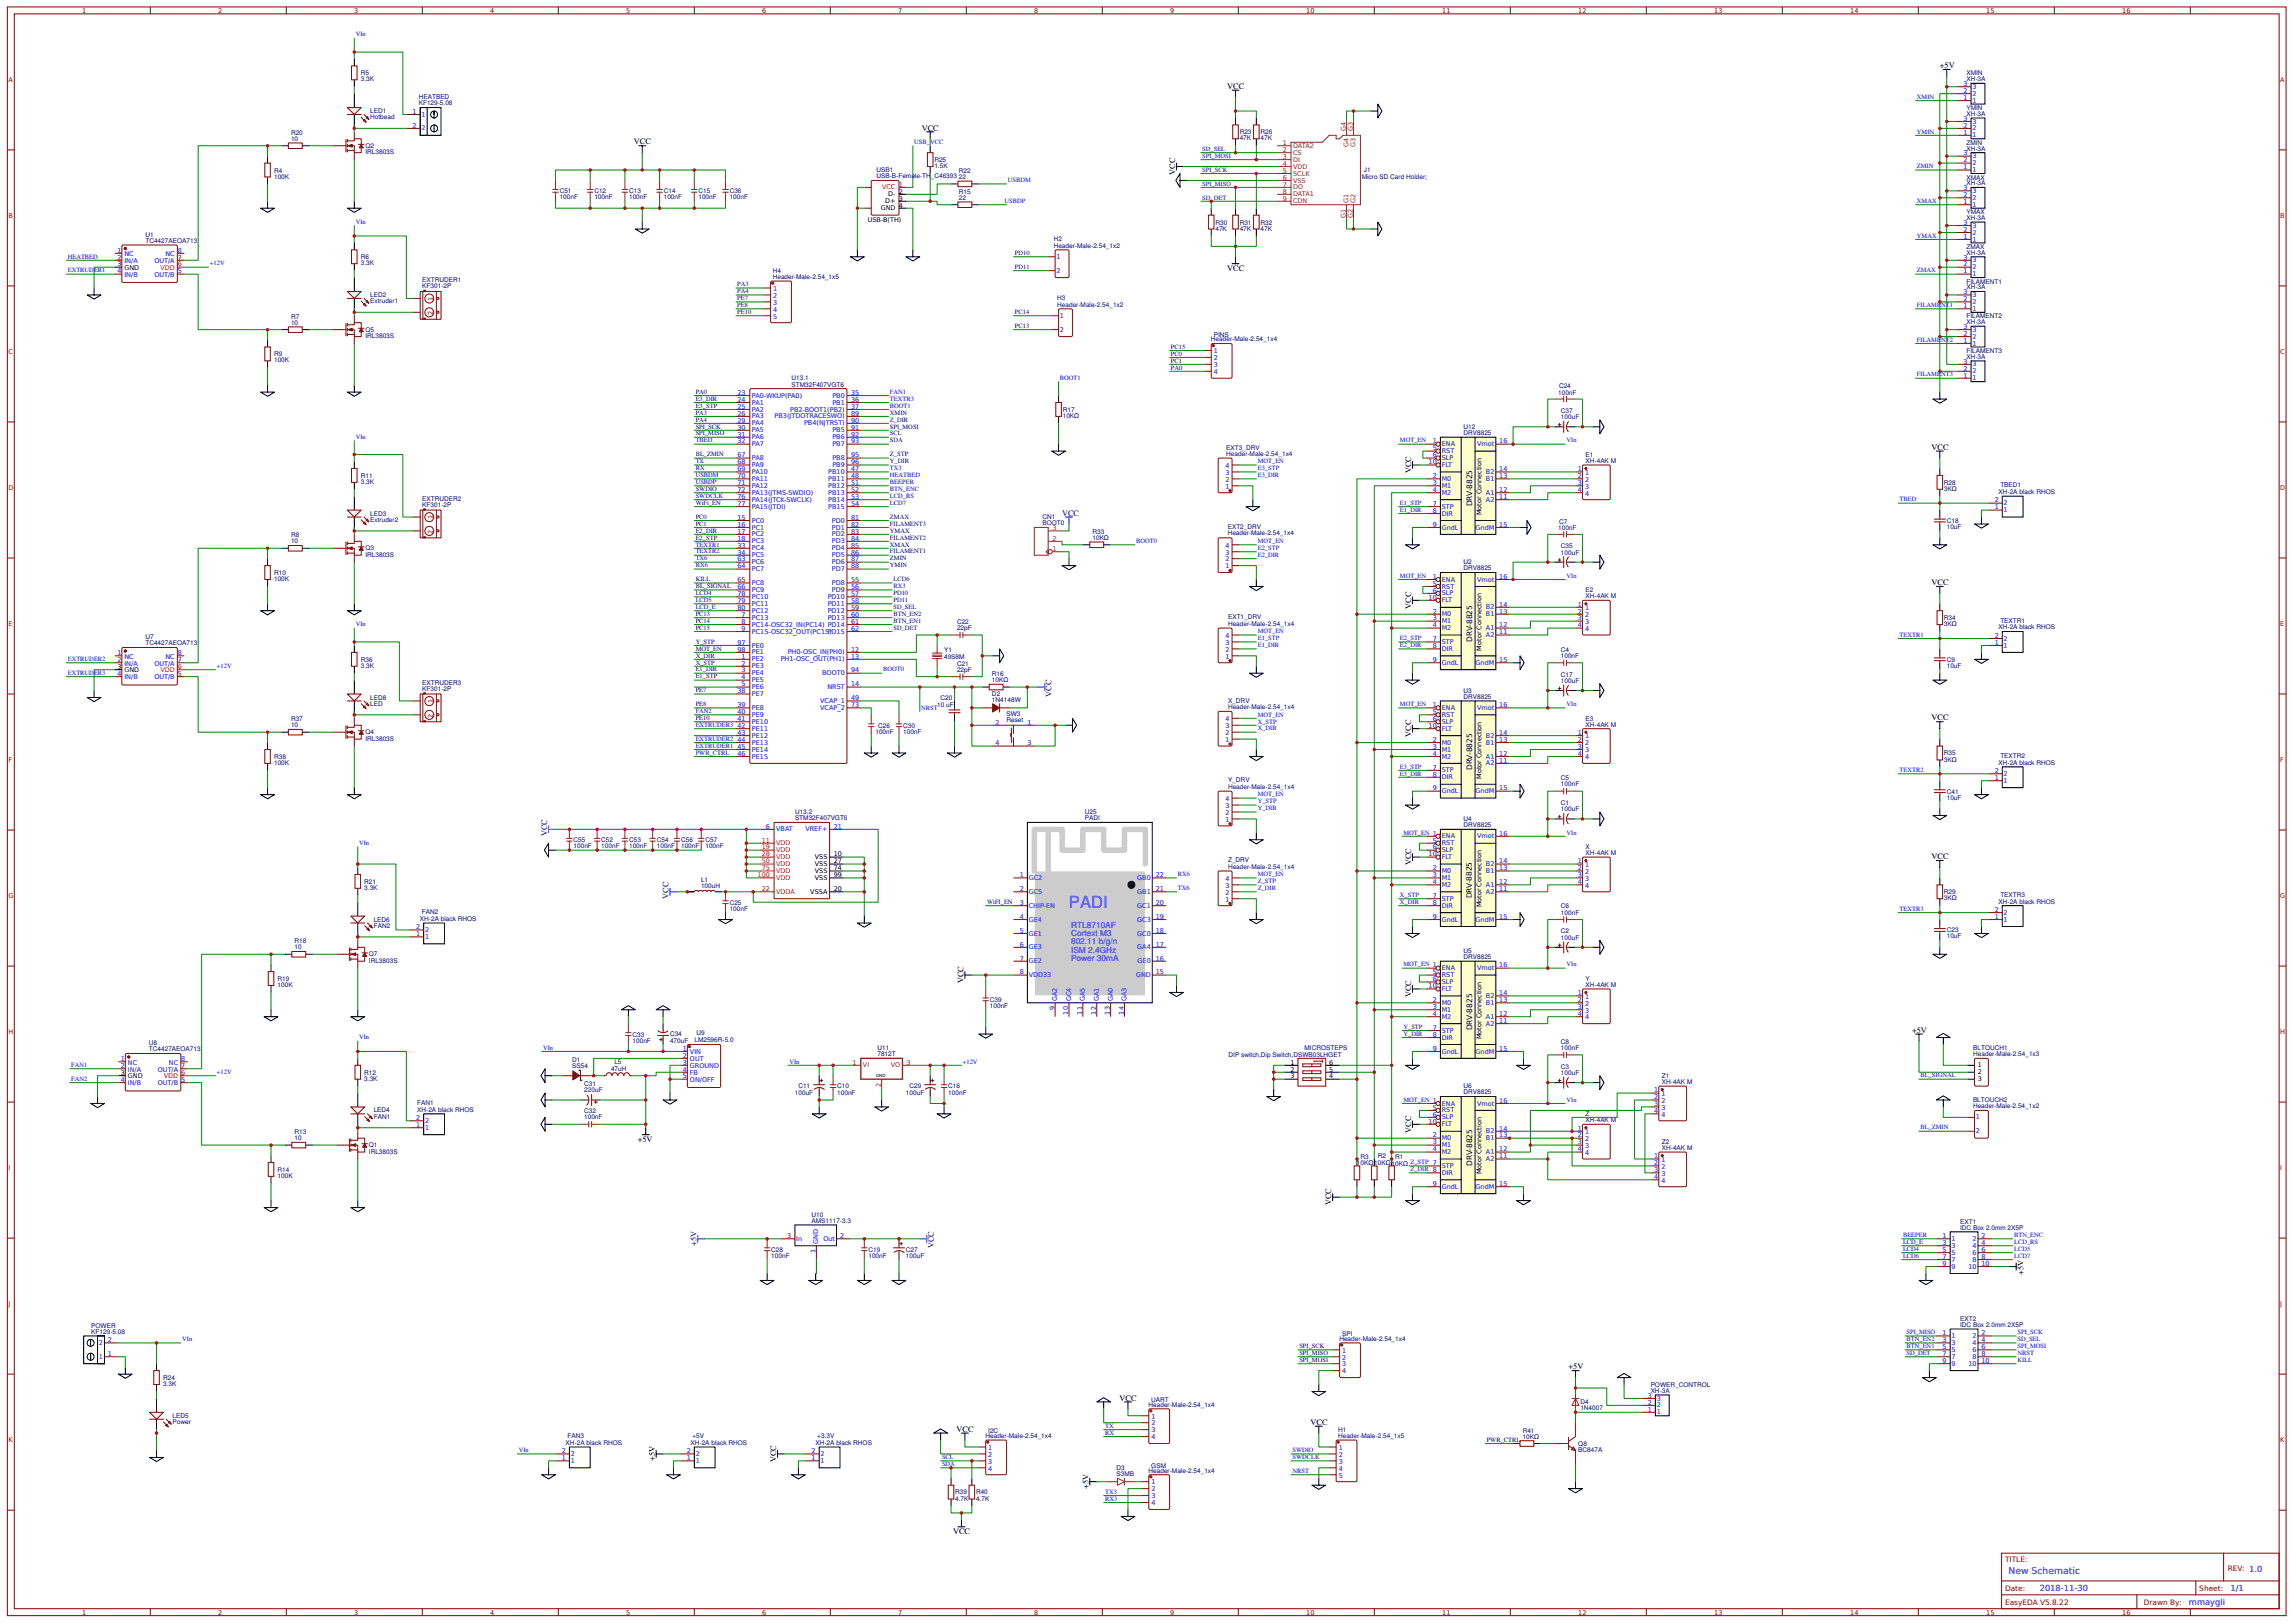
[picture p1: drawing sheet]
<svg xmlns="http://www.w3.org/2000/svg" width="874mm" height="619mm" viewBox="0 0 874 619" stroke-linecap="round" stroke-linejoin="round" font-family="sans-serif">
<defs><g id="words">
<text font-size="6.3" fill="#00f" x="407.6" y="346.3">PADI</text>
<text font-size="3.5" fill="#00f" x="765.9" y="600.1">New Schematic</text>
<g font-size="3.2">
<text x="739.7" y="25.9">+5V</text>
<text x="467.9" y="33.9">VCC</text>
<text x="351.5" y="49.9">VCC</text>
<text x="241.7" y="55">VCC</text>
<text x="448.1" y="66.7" transform="rotate(-90 448.1 66.7)">VCC</text>
<text x="467.9" y="103.2">VCC</text>
<text x="736.5" y="171.4">VCC</text>
<text x="538.1" y="180.4" transform="rotate(-90 538.1 180.4)">VCC</text>
<text x="736.5" y="223">VCC</text>
<text x="538.1" y="232" transform="rotate(-90 538.1 232)">VCC</text>
<text x="736.5" y="274.6">VCC</text>
<text x="538.1" y="281" transform="rotate(-90 538.1 281)">VCC</text>
<text x="538.1" y="329.9" transform="rotate(-90 538.1 329.9)">VCC</text>
<text x="736.5" y="327.6">VCC</text>
<text x="367.4" y="374.9" transform="rotate(-90 367.4 374.9)">VCC</text>
<text x="538.1" y="380.2" transform="rotate(-90 538.1 380.2)">VCC</text>
<text x="729.1" y="393.7">+5V</text>
<text x="538.1" y="431.8" transform="rotate(-90 538.1 431.8)">VCC</text>
<text x="243.2" y="435.4">+5V</text>
<text x="507.6" y="459.6" transform="rotate(-90 507.6 459.6)">VCC</text>
<text x="771.5" y="485.9" transform="rotate(-90 771.5 485.9)">+5V</text>
<text x="598.1" y="522">+5V</text>
<text x="426.9" y="533.9">VCC</text>
<text x="364.8" y="545.8">VCC</text>
<text x="499.7" y="543.2">VCC</text>
<text x="249.7" y="556.9" transform="rotate(-90 249.7 556.9)">+5V</text>
<text x="296" y="557.5" transform="rotate(-90 296 557.5)">VCC</text>
<text x="415" y="567.5" transform="rotate(-90 415 567.5)">+5V</text>
<text x="363.4" y="584.7">VCC</text>
</g>
<g font-size="3.2" fill="#000080">
<text x="405" y="196.6">VCC</text>
<text x="401" y="265.6" transform="rotate(-90 401 265.6)">VCC</text>
<text x="208.7" y="318.8" transform="rotate(-90 208.7 318.8)">VCC</text>
<text x="255" y="342.6" transform="rotate(-90 255 342.6)">VCC</text>
<text x="265.5" y="474.9" transform="rotate(-90 265.5 474.9)">+5V</text>
<text x="356" y="476" transform="rotate(-90 356 476)">VCC</text>
</g>
<g font-size="3.2" fill="#00f">
<text x="408.4" y="353.7">RTL8710AF</text>
<text x="408.4" y="356.9">Cortext M3</text>
<text x="408.4" y="360.1">802.11 b/g/n</text>
<text x="408.4" y="363.2">ISM 2.4GHz</text>
<text x="408.4" y="366.4">Power 30mA</text>
<text x="777.8" y="606.7">2018-11-30</text>
<text x="834.7" y="612">mmaygli</text>
<text x="850.5" y="606.7">1/1</text>
</g>
<g font-size="2.8">
<text x="561.3" y="193" transform="rotate(-90 561.3 193)">DRV-8825</text>
<text x="561.3" y="244.6" transform="rotate(-90 561.3 244.6)">DRV-8825</text>
<text x="561.3" y="293.6" transform="rotate(-90 561.3 293.6)">DRV-8825</text>
<text x="561.3" y="342.5" transform="rotate(-90 561.3 342.5)">DRV-8825</text>
<text x="561.3" y="392.8" transform="rotate(-90 561.3 392.8)">DRV-8825</text>
<text x="561.3" y="444.4" transform="rotate(-90 561.3 444.4)">DRV-8825</text>
</g>
<g font-size="2.8" fill="#800">
<text x="764.5" y="595.3">TITLE:</text>
<text x="849.5" y="599">REV: 1.0</text>
<text x="764.5" y="606.7">Date:</text>
<text x="764.5" y="612">EasyEDA V5.8.22</text>
<text x="817.5" y="612">Drawn By:</text>
<text x="838.6" y="606.7">Sheet:</text>
</g>
<g font-size="2.5" fill="#800">
<text x="31.4" y="4.9">1</text>
<text x="83.2" y="4.9">2</text>
<text x="135.1" y="4.9">3</text>
<text x="187" y="4.9">4</text>
<text x="238.8" y="4.9">5</text>
<text x="290.7" y="4.9">6</text>
<text x="342.5" y="4.9">7</text>
<text x="394.4" y="4.9">8</text>
<text x="446.2" y="4.9">9</text>
<text x="498.1" y="4.9">10</text>
<text x="550" y="4.9">11</text>
<text x="601.8" y="4.9">12</text>
<text x="653.7" y="4.9">13</text>
<text x="705.5" y="4.9">14</text>
<text x="757.4" y="4.9">15</text>
<text x="809.3" y="4.9">16</text>
<text x="3.2" y="31.2">A</text>
<text x="869.4" y="31.2">A</text>
<text x="3.2" y="83.1">B</text>
<text x="869.4" y="83.1">B</text>
<text x="165" y="114.6" transform="rotate(-90 165 114.6)">1</text>
<text x="165" y="120.1" transform="rotate(-90 165 120.1)">2</text>
<text x="3.2" y="134.9">C</text>
<text x="869.4" y="134.9">C</text>
<text x="3.2" y="186.8">D</text>
<text x="869.4" y="186.8">D</text>
<text x="165" y="197.9" transform="rotate(-90 165 197.9)">1</text>
<text x="165" y="203.4" transform="rotate(-90 165 203.4)">2</text>
<text x="3.2" y="238.7">E</text>
<text x="869.4" y="238.7">E</text>
<text x="165" y="268" transform="rotate(-90 165 268)">1</text>
<text x="165" y="273.5" transform="rotate(-90 165 273.5)">2</text>
<text x="3.2" y="290.5">F</text>
<text x="869.4" y="290.5">F</text>
<text x="3.2" y="342.4">G</text>
<text x="869.4" y="342.4">G</text>
<text x="3.2" y="394.2">H</text>
<text x="869.4" y="394.2">H</text>
<text x="3.2" y="446.1">I</text>
<text x="869.4" y="446.1">I</text>
<text x="3.2" y="497.9">J</text>
<text x="869.4" y="497.9">J</text>
<text x="3.2" y="549.8">K</text>
<text x="869.4" y="549.8">K</text>
<text x="31.4" y="615.6">1</text>
<text x="83.2" y="615.6">2</text>
<text x="135.1" y="615.6">3</text>
<text x="187" y="615.6">4</text>
<text x="238.8" y="615.6">5</text>
<text x="290.7" y="615.6">6</text>
<text x="342.5" y="615.6">7</text>
<text x="394.4" y="615.6">8</text>
<text x="446.2" y="615.6">9</text>
<text x="498.1" y="615.6">10</text>
<text x="550" y="615.6">11</text>
<text x="601.8" y="615.6">12</text>
<text x="653.7" y="615.6">13</text>
<text x="705.5" y="615.6">14</text>
<text x="757.4" y="615.6">15</text>
<text x="809.3" y="615.6">16</text>
</g>
<g font-size="2.5" fill="#00f">
<text x="135.6" y="13.9">VIn</text>
<text x="748.7" y="35.5">2</text>
<text x="748.7" y="32.8">3</text>
<text x="752.1" y="33.9">3</text>
<text x="730.9" y="37.7">XMIN</text>
<text x="748.7" y="38.1">1</text>
<text x="752.1" y="39.2">1</text>
<text x="752.1" y="36.5">2</text>
<text x="157.3" y="43.4">1</text>
<text x="160.8" y="44.5">1</text>
<text x="748.7" y="46">3</text>
<text x="752.1" y="47.1">3</text>
<text x="157.3" y="48.7">2</text>
<text x="160.8" y="49.7">2</text>
<text x="730.9" y="50.9">YMIN</text>
<text x="748.7" y="51.3">1</text>
<text x="748.7" y="48.7">2</text>
<text x="752.1" y="52.4">1</text>
<text x="752.1" y="49.7">2</text>
<text x="348.6" y="54.9">USB_VCC</text>
<text x="458.4" y="57.5">SD_SEL</text>
<text x="748.7" y="59.3">3</text>
<text x="458.4" y="65.5">SPI_SCK</text>
<text x="458.4" y="60.2">SPI_MOSI</text>
<text x="730.9" y="64.2">ZMIN</text>
<text x="748.7" y="64.6">1</text>
<text x="748.7" y="61.9">2</text>
<text x="752.1" y="65.6">1</text>
<text x="752.1" y="63">2</text>
<text x="752.1" y="60.3">3</text>
<text x="384.3" y="69.5">USBDM</text>
<text x="458.4" y="70.8">SPI_MISO</text>
<text x="383" y="77.4">USBDP</text>
<text x="458.4" y="76.1">SD_DET</text>
<text x="730.9" y="77.4">XMAX</text>
<text x="748.7" y="77.8">1</text>
<text x="748.7" y="75.1">2</text>
<text x="748.7" y="72.5">3</text>
<text x="752.1" y="76.2">2</text>
<text x="752.1" y="73.6">3</text>
<text x="752.1" y="78.8">1</text>
<text x="135.6" y="85.3">VIn</text>
<text x="748.7" y="88.4">2</text>
<text x="748.7" y="85.7">3</text>
<text x="752.1" y="89.4">2</text>
<text x="752.1" y="86.8">3</text>
<text x="730.9" y="90.6">YMAX</text>
<text x="748.7" y="91">1</text>
<text x="752.1" y="92.1">1</text>
<text x="25.8" y="98.6">HEATBED</text>
<text x="44.8" y="96.3">1</text>
<text x="44.8" y="99">2</text>
<text x="47.4" y="97.6">NC</text>
<text x="47.4" y="100.3">IN/A</text>
<text x="58.9" y="100.3">OUT/A</text>
<text x="63.1" y="97.6">NC</text>
<text x="67.8" y="99">7</text>
<text x="67.8" y="96.3">8</text>
<text x="80.1" y="101.2">+12V</text>
<text x="402.9" y="98.7">1</text>
<text x="748.7" y="101.6">2</text>
<text x="748.7" y="99">3</text>
<text x="752.1" y="100">3</text>
<text x="25.8" y="103.8">EXTRUDER1</text>
<text x="44.8" y="104.2">4</text>
<text x="47.4" y="105.6">IN/B</text>
<text x="58.9" y="105.6">OUT/B</text>
<text x="67.8" y="104.2">5</text>
<text x="402.9" y="104">2</text>
<text x="730.9" y="103.8">ZMAX</text>
<text x="748.7" y="104.2">1</text>
<text x="752.1" y="105.3">1</text>
<text x="752.1" y="102.7">2</text>
<text x="294.8" y="110.9">1</text>
<text x="294.8" y="113.5">2</text>
<text x="748.7" y="112.2">3</text>
<text x="752.1" y="113.2">3</text>
<text x="294.8" y="116.2">3</text>
<text x="294.8" y="118.8">4</text>
<text x="730.9" y="117.1">FILAMENT1</text>
<text x="748.7" y="117.5">1</text>
<text x="748.7" y="114.8">2</text>
<text x="752.1" y="118.5">1</text>
<text x="752.1" y="115.9">2</text>
<text x="294.8" y="121.4">5</text>
<text x="404.2" y="121.2">1</text>
<text x="748.7" y="125.4">3</text>
<text x="404.2" y="126.5">2</text>
<text x="730.9" y="130.3">FILAMENT2</text>
<text x="748.7" y="130.7">1</text>
<text x="748.7" y="128.1">2</text>
<text x="752.1" y="131.8">1</text>
<text x="752.1" y="129.1">2</text>
<text x="752.1" y="126.5">3</text>
<text x="462.8" y="134.7">1</text>
<text x="462.8" y="137.3">2</text>
<text x="462.8" y="140">3</text>
<text x="462.8" y="142.6">4</text>
<text x="730.9" y="143.5">FILAMENT3</text>
<text x="748.7" y="143.9">1</text>
<text x="748.7" y="141.3">2</text>
<text x="748.7" y="138.6">3</text>
<text x="752.1" y="142.3">2</text>
<text x="752.1" y="139.7">3</text>
<text x="404.2" y="144.9">BOOT1</text>
<text x="752.1" y="145">1</text>
<text x="281.2" y="150.5">23</text>
<text x="281.2" y="153.2">24</text>
<text x="281.2" y="155.8">25</text>
<text x="286.7" y="151.6">PA0-WKUP(PA0)</text>
<text x="286.7" y="154.3">PA1</text>
<text x="317.4" y="151.6">PB0</text>
<text x="317.4" y="154.3">PB1</text>
<text x="324.5" y="150.5">35</text>
<text x="324.5" y="153.2">36</text>
<text x="324.5" y="155.8">37</text>
<text x="339.4" y="152.8">TEXTR3</text>
<text x="339.4" y="150.2">FAN1</text>
<text x="339.4" y="155.4">BOOT1</text>
<text x="281.2" y="158.5">26</text>
<text x="281.2" y="161.1">29</text>
<text x="286.7" y="156.9">PA2</text>
<text x="286.7" y="159.5">PA3</text>
<text x="295.4" y="159.5">PB3(JTDOTRACESWO)</text>
<text x="301.3" y="156.9">PB2-BOOT1(PB2)</text>
<text x="324.5" y="158.5">89</text>
<text x="324.5" y="161.1">90</text>
<text x="135.6" y="167.3">VIn</text>
<text x="281.2" y="163.8">30</text>
<text x="281.2" y="166.4">31</text>
<text x="286.7" y="162.2">PA4</text>
<text x="286.7" y="164.8">PA5</text>
<text x="286.7" y="167.5">PA6</text>
<text x="306.6" y="162.2">PB4(NJTRST)</text>
<text x="317.4" y="164.8">PB5</text>
<text x="317.4" y="167.5">PB6</text>
<text x="324.5" y="163.8">91</text>
<text x="324.5" y="166.4">92</text>
<text x="265.3" y="168.7">TBED</text>
<text x="281.2" y="169.1">32</text>
<text x="286.7" y="170.1">PA7</text>
<text x="317.4" y="170.1">PB7</text>
<text x="324.5" y="169.1">93</text>
<text x="533.8" y="168.7">MOT_EN</text>
<text x="546.3" y="169.1">1</text>
<text x="546.3" y="171.7">5</text>
<text x="549.7" y="170.1">ENA</text>
<text x="549.7" y="172.8">RST</text>
<text x="563.3" y="170.1">Vmot</text>
<text x="571.7" y="169.1">16</text>
<text x="597.3" y="168.7">VIn</text>
<text x="265.3" y="179.3">RX</text>
<text x="265.3" y="176.6">TX</text>
<text x="281.2" y="174.4">67</text>
<text x="281.2" y="177">68</text>
<text x="281.2" y="179.7">69</text>
<text x="286.7" y="175.4">PA8</text>
<text x="286.7" y="178.1">PA9</text>
<text x="317.4" y="175.4">PB8</text>
<text x="317.4" y="178.1">PB9</text>
<text x="324.5" y="179.7">47</text>
<text x="324.5" y="174.4">95</text>
<text x="324.5" y="177">96</text>
<text x="339.4" y="179.3">TX3</text>
<text x="467.2" y="178.3">4</text>
<text x="479.6" y="176.6">MOT_EN</text>
<text x="479.6" y="179.3">E3_STP</text>
<text x="544.8" y="177">10</text>
<text x="546.3" y="174.4">6</text>
<text x="549.7" y="175.4">SLP</text>
<text x="549.7" y="178.1">FLT</text>
<text x="571.7" y="179.7">14</text>
<text x="601.7" y="179.7">1</text>
<text x="265.3" y="184.5">USBDP</text>
<text x="265.3" y="181.9">USBDM</text>
<text x="281.2" y="182.3">70</text>
<text x="281.2" y="184.9">71</text>
<text x="286.7" y="180.7">PA10</text>
<text x="286.7" y="183.4">PA11</text>
<text x="315.8" y="180.7">PB10</text>
<text x="315.8" y="183.4">PB11</text>
<text x="324.5" y="182.3">48</text>
<text x="324.5" y="184.9">51</text>
<text x="339.4" y="181.9">HEATBED</text>
<text x="339.4" y="184.5">BEEPER</text>
<text x="467.2" y="183.6">2</text>
<text x="467.2" y="181">3</text>
<text x="479.6" y="181.9">E3_DIR</text>
<text x="546.3" y="182.3">2</text>
<text x="546.3" y="184.9">3</text>
<text x="549.7" y="183.4">M0</text>
<text x="566.6" y="183.4">B1</text>
<text x="566.6" y="180.7">B2</text>
<text x="571.7" y="182.3">13</text>
<text x="601.7" y="182.3">2</text>
<text x="601.7" y="184.9">3</text>
<text x="604.4" y="181">1</text>
<text x="604.4" y="183.6">2</text>
<text x="265.3" y="189.8">SWDCLK</text>
<text x="281.2" y="187.6">72</text>
<text x="281.2" y="190.2">76</text>
<text x="286.7" y="186">PA12</text>
<text x="286.7" y="188.6">PA13(JTMS-SWDIO)</text>
<text x="286.7" y="191.3">PA14(JTCK-SWCLK)</text>
<text x="315.8" y="186">PB12</text>
<text x="315.8" y="188.6">PB13</text>
<text x="315.8" y="191.3">PB14</text>
<text x="324.5" y="187.6">52</text>
<text x="324.5" y="190.2">53</text>
<text x="339.4" y="187.2">BTN_ENC</text>
<text x="339.4" y="189.8">LCD_RS</text>
<text x="467.2" y="186.3">1</text>
<text x="546.3" y="187.6">4</text>
<text x="549.7" y="186">M1</text>
<text x="549.7" y="188.7">M2</text>
<text x="566.6" y="191.3">A2</text>
<text x="566.6" y="188.7">A1</text>
<text x="571.7" y="190.2">11</text>
<text x="571.7" y="187.6">12</text>
<text x="601.7" y="187.6">4</text>
<text x="604.4" y="186.3">3</text>
<text x="604.4" y="188.9">4</text>
<text x="724.3" y="191.2">TBED</text>
<text x="760.6" y="191.6">2</text>
<text x="281.2" y="192.9">77</text>
<text x="286.7" y="193.9">PA15(JTDI)</text>
<text x="315.8" y="193.9">PB15</text>
<text x="324.5" y="192.9">54</text>
<text x="533.8" y="192.5">E1_STP</text>
<text x="533.8" y="195.1">E1_DIR</text>
<text x="546.3" y="192.9">7</text>
<text x="546.3" y="195.5">8</text>
<text x="549.7" y="193.9">STP</text>
<text x="549.7" y="196.6">DIR</text>
<text x="760.6" y="194.2">1</text>
<text x="764" y="195.3">1</text>
<text x="764" y="192.6">2</text>
<text x="281.2" y="198.2">15</text>
<text x="281.2" y="200.8">16</text>
<text x="281.2" y="203.5">17</text>
<text x="286.7" y="199.2">PC0</text>
<text x="286.7" y="201.9">PC1</text>
<text x="317.2" y="199.2">PD0</text>
<text x="317.2" y="201.9">PD1</text>
<text x="324.5" y="198.2">81</text>
<text x="324.5" y="200.8">82</text>
<text x="324.5" y="203.5">83</text>
<text x="546.3" y="200.8">9</text>
<text x="549.7" y="201.9">GndL</text>
<text x="562.7" y="201.9">GndM</text>
<text x="571.7" y="200.8">15</text>
<text x="265.3" y="208.4">TEXTR1</text>
<text x="281.2" y="206.1">18</text>
<text x="281.2" y="208.8">33</text>
<text x="286.7" y="204.5">PC2</text>
<text x="286.7" y="207.2">PC3</text>
<text x="286.7" y="209.8">PC4</text>
<text x="317.2" y="204.5">PD2</text>
<text x="317.2" y="207.2">PD3</text>
<text x="317.2" y="209.8">PD4</text>
<text x="324.5" y="206.1">84</text>
<text x="324.5" y="208.8">85</text>
<text x="433.3" y="207">BOOT0</text>
<text x="467.2" y="208.8">4</text>
<text x="479.6" y="207">MOT_EN</text>
<text x="479.6" y="209.7">E2_STP</text>
<text x="265.3" y="213.7">TX6</text>
<text x="265.3" y="211">TEXTR2</text>
<text x="281.2" y="211.4">34</text>
<text x="281.2" y="214">63</text>
<text x="286.7" y="212.5">PC5</text>
<text x="286.7" y="215.1">PC6</text>
<text x="317.2" y="212.5">PD5</text>
<text x="317.2" y="215.1">PD6</text>
<text x="324.5" y="211.4">86</text>
<text x="324.5" y="214">87</text>
<text x="467.2" y="214">2</text>
<text x="467.2" y="211.4">3</text>
<text x="479.6" y="212.3">E2_DIR</text>
<text x="265.3" y="216.3">RX6</text>
<text x="281.2" y="216.7">64</text>
<text x="281.2" y="222">65</text>
<text x="286.7" y="217.8">PC7</text>
<text x="317.2" y="217.8">PD7</text>
<text x="324.5" y="222">55</text>
<text x="324.5" y="216.7">88</text>
<text x="467.2" y="216.7">1</text>
<text x="533.8" y="220.3">MOT_EN</text>
<text x="546.3" y="220.7">1</text>
<text x="549.7" y="221.7">ENA</text>
<text x="563.3" y="221.7">Vmot</text>
<text x="571.7" y="220.7">16</text>
<text x="597.3" y="220.3">VIn</text>
<text x="265.3" y="226.9">LCD4</text>
<text x="281.2" y="224.6">66</text>
<text x="281.2" y="227.3">78</text>
<text x="286.7" y="223">PC8</text>
<text x="286.7" y="225.7">PC9</text>
<text x="317.2" y="223">PD8</text>
<text x="317.2" y="225.7">PD9</text>
<text x="324.5" y="224.6">56</text>
<text x="324.5" y="227.3">57</text>
<text x="340.7" y="224.2">RX3</text>
<text x="546.3" y="223.3">5</text>
<text x="546.3" y="226">6</text>
<text x="549.7" y="224.4">RST</text>
<text x="549.7" y="227">SLP</text>
<text x="265.3" y="229.5">LCD5</text>
<text x="265.3" y="232.2">LCD_E</text>
<text x="281.2" y="229.9">79</text>
<text x="281.2" y="232.6">80</text>
<text x="286.7" y="228.3">PC10</text>
<text x="286.7" y="231">PC11</text>
<text x="286.7" y="233.6">PC12</text>
<text x="315.6" y="228.3">PD10</text>
<text x="315.6" y="231">PD11</text>
<text x="315.6" y="233.6">PD12</text>
<text x="324.5" y="229.9">58</text>
<text x="324.5" y="232.6">59</text>
<text x="544.8" y="228.6">10</text>
<text x="546.3" y="233.9">2</text>
<text x="549.7" y="229.7">FLT</text>
<text x="566.6" y="232.3">B2</text>
<text x="571.7" y="233.9">13</text>
<text x="571.7" y="231.2">14</text>
<text x="601.7" y="231.2">1</text>
<text x="601.7" y="233.9">2</text>
<text x="604.4" y="232.6">1</text>
<text x="135.6" y="238.8">VIn</text>
<text x="282.7" y="235.2">7</text>
<text x="282.7" y="237.9">8</text>
<text x="286.7" y="236.3">PC13</text>
<text x="286.7" y="238.9">PC14-OSC32_IN(PC14) PD14</text>
<text x="315.6" y="236.3">PD13</text>
<text x="324.5" y="235.2">60</text>
<text x="324.5" y="237.9">61</text>
<text x="546.3" y="236.5">3</text>
<text x="546.3" y="239.2">4</text>
<text x="549.7" y="235">M0</text>
<text x="549.7" y="237.6">M1</text>
<text x="566.6" y="235">B1</text>
<text x="571.7" y="239.2">12</text>
<text x="601.7" y="236.5">3</text>
<text x="601.7" y="239.2">4</text>
<text x="604.4" y="235.2">2</text>
<text x="604.4" y="237.9">3</text>
<text x="281.2" y="245.8">97</text>
<text x="282.7" y="240.5">9</text>
<text x="286.7" y="241.6">PC15-OSC32_OUT(PC15)</text>
<text x="315.6" y="241.6">PD15</text>
<text x="324.5" y="240.5">62</text>
<text x="467.2" y="245.8">3</text>
<text x="467.2" y="243.2">4</text>
<text x="479.6" y="241.4">MOT_EN</text>
<text x="479.6" y="244.1">E1_STP</text>
<text x="533.8" y="244.1">E2_STP</text>
<text x="546.3" y="244.5">7</text>
<text x="549.7" y="240.2">M2</text>
<text x="549.7" y="245.5">STP</text>
<text x="566.6" y="242.9">A2</text>
<text x="566.6" y="240.2">A1</text>
<text x="571.7" y="241.8">11</text>
<text x="604.4" y="240.5">4</text>
<text x="724.3" y="242.8">TEXTR1</text>
<text x="760.6" y="245.8">1</text>
<text x="760.6" y="243.2">2</text>
<text x="764" y="244.2">2</text>
<text x="44.8" y="249.8">1</text>
<text x="47.4" y="251.1">NC</text>
<text x="63.1" y="251.1">NC</text>
<text x="67.8" y="249.8">8</text>
<text x="281.2" y="248.4">98</text>
<text x="282.7" y="251.1">1</text>
<text x="286.7" y="246.9">PE0</text>
<text x="286.7" y="249.5">PE1</text>
<text x="300.4" y="249.5">PH0-OSC_IN(PH0)</text>
<text x="324.5" y="248.4">12</text>
<text x="324.5" y="251.1">13</text>
<text x="467.2" y="251.1">1</text>
<text x="467.2" y="248.4">2</text>
<text x="479.6" y="246.7">E1_DIR</text>
<text x="533.8" y="246.7">E2_DIR</text>
<text x="546.3" y="247.1">8</text>
<text x="549.7" y="248.2">DIR</text>
<text x="764" y="246.9">1</text>
<text x="25.8" y="252">EXTRUDER2</text>
<text x="25.8" y="257.3">EXTRUDER3</text>
<text x="44.8" y="252.4">2</text>
<text x="44.8" y="257.7">4</text>
<text x="47.4" y="253.7">IN/A</text>
<text x="58.9" y="253.7">OUT/A</text>
<text x="67.8" y="257.7">5</text>
<text x="67.8" y="252.4">7</text>
<text x="82.7" y="254.7">+12V</text>
<text x="282.7" y="253.7">2</text>
<text x="282.7" y="256.4">3</text>
<text x="286.7" y="252.1">PE2</text>
<text x="286.7" y="254.8">PE3</text>
<text x="286.7" y="257.4">PE4</text>
<text x="297.7" y="252.1">PH1-OSC_OUT(PH1)</text>
<text x="313.5" y="257.4">BOOT0</text>
<text x="324.5" y="256.4">94</text>
<text x="336.7" y="256">BOOT0</text>
<text x="546.3" y="252.4">9</text>
<text x="549.7" y="253.5">GndL</text>
<text x="562.7" y="253.5">GndM</text>
<text x="571.7" y="252.4">15</text>
<text x="47.4" y="259">IN/B</text>
<text x="58.9" y="259">OUT/B</text>
<text x="282.7" y="259">4</text>
<text x="282.7" y="261.7">5</text>
<text x="286.7" y="260.1">PE5</text>
<text x="286.7" y="262.7">PE6</text>
<text x="315.5" y="262.7">NRST</text>
<text x="324.5" y="261.7">14</text>
<text x="281.2" y="264.3">38</text>
<text x="281.2" y="269.6">39</text>
<text x="286.7" y="265.4">PE7</text>
<text x="312.8" y="268">VCAP_1</text>
<text x="324.5" y="267">49</text>
<text x="324.5" y="269.6">73</text>
<text x="533.8" y="269.2">MOT_EN</text>
<text x="546.3" y="269.6">1</text>
<text x="571.7" y="269.6">16</text>
<text x="597.3" y="269.2">VIn</text>
<text x="265.3" y="271.9">FAN2</text>
<text x="281.2" y="272.3">40</text>
<text x="281.2" y="274.9">41</text>
<text x="286.7" y="270.7">PE8</text>
<text x="286.7" y="273.3">PE9</text>
<text x="286.7" y="276">PE10</text>
<text x="312.8" y="270.7">VCAP_2</text>
<text x="351.3" y="270.5">NRST</text>
<text x="467.2" y="274.9">4</text>
<text x="479.6" y="273.2">MOT_EN</text>
<text x="479.6" y="275.8">X_STP</text>
<text x="546.3" y="272.3">5</text>
<text x="546.3" y="274.9">6</text>
<text x="549.7" y="270.7">ENA</text>
<text x="549.7" y="273.3">RST</text>
<text x="549.7" y="276">SLP</text>
<text x="563.3" y="270.7">Vmot</text>
<text x="265.3" y="277.2">EXTRUDER3</text>
<text x="281.2" y="277.5">42</text>
<text x="281.2" y="280.2">43</text>
<text x="286.7" y="278.6">PE11</text>
<text x="286.7" y="281.3">PE12</text>
<text x="379.6" y="276.2">2</text>
<text x="391.7" y="276.2">1</text>
<text x="467.2" y="280.2">2</text>
<text x="467.2" y="277.5">3</text>
<text x="479.6" y="278.5">X_DIR</text>
<text x="544.8" y="277.6">10</text>
<text x="549.7" y="278.6">FLT</text>
<text x="566.6" y="281.3">B2</text>
<text x="571.7" y="280.2">14</text>
<text x="601.7" y="280.2">1</text>
<text x="604.4" y="281.5">1</text>
<text x="265.3" y="285.1">EXTRUDER1</text>
<text x="265.3" y="282.4">EXTRUDER2</text>
<text x="265.3" y="287.7">PWR_CTRL</text>
<text x="281.2" y="282.8">44</text>
<text x="281.2" y="285.5">45</text>
<text x="286.7" y="283.9">PE13</text>
<text x="286.7" y="286.5">PE14</text>
<text x="379.6" y="284.2">4</text>
<text x="391.7" y="284.2">3</text>
<text x="467.2" y="282.8">1</text>
<text x="546.3" y="282.8">2</text>
<text x="546.3" y="285.5">3</text>
<text x="549.7" y="283.9">M0</text>
<text x="549.7" y="286.5">M1</text>
<text x="566.6" y="283.9">B1</text>
<text x="571.7" y="282.8">13</text>
<text x="601.7" y="282.8">2</text>
<text x="601.7" y="285.5">3</text>
<text x="604.4" y="284.2">2</text>
<text x="604.4" y="286.8">3</text>
<text x="281.2" y="288.1">46</text>
<text x="286.7" y="289.2">PE15</text>
<text x="533.8" y="293">E3_STP</text>
<text x="546.3" y="288.1">4</text>
<text x="546.3" y="293.4">7</text>
<text x="549.7" y="289.2">M2</text>
<text x="566.6" y="291.8">A2</text>
<text x="566.6" y="289.2">A1</text>
<text x="571.7" y="290.8">11</text>
<text x="571.7" y="288.1">12</text>
<text x="601.7" y="288.1">4</text>
<text x="604.4" y="289.5">4</text>
<text x="533.8" y="295.7">E3_DIR</text>
<text x="546.3" y="296.1">8</text>
<text x="549.7" y="294.5">STP</text>
<text x="549.7" y="297.1">DIR</text>
<text x="724.3" y="294.3">TEXTR2</text>
<text x="760.6" y="297.4">1</text>
<text x="760.6" y="294.7">2</text>
<text x="764" y="298.4">1</text>
<text x="764" y="295.8">2</text>
<text x="467.2" y="305.3">4</text>
<text x="479.6" y="303.6">MOT_EN</text>
<text x="546.3" y="301.4">9</text>
<text x="549.7" y="302.4">GndL</text>
<text x="562.7" y="302.4">GndM</text>
<text x="571.7" y="301.4">15</text>
<text x="467.2" y="310.6">2</text>
<text x="467.2" y="308">3</text>
<text x="479.6" y="306.3">Y_STP</text>
<text x="479.6" y="308.9">Y_DIR</text>
<text x="292" y="315.9">6</text>
<text x="296" y="317">VBAT</text>
<text x="307.1" y="317">VREF+</text>
<text x="317.9" y="315.9">21</text>
<text x="467.2" y="313.3">1</text>
<text x="136.9" y="322.1">VIn</text>
<text x="535.1" y="318.2">MOT_EN 1</text>
<text x="546.3" y="321.2">5</text>
<text x="546.3" y="323.9">6</text>
<text x="549.7" y="319.6">ENA</text>
<text x="549.7" y="322.3">RST</text>
<text x="563.3" y="319.6">Vmot</text>
<text x="571.7" y="318.6">16</text>
<text x="597.3" y="318.2">VIn</text>
<text x="544.8" y="326.5">10</text>
<text x="549.7" y="324.9">SLP</text>
<text x="549.7" y="327.6">FLT</text>
<text x="571.7" y="329.1">14</text>
<text x="601.7" y="329.1">1</text>
<text x="388.8" y="334.4">1</text>
<text x="392.3" y="335.5">GC2</text>
<text x="433.7" y="335.5">GB0</text>
<text x="440.7" y="334.4">22</text>
<text x="449.2" y="334">RX6</text>
<text x="467.2" y="335.8">4</text>
<text x="479.6" y="334">MOT_EN</text>
<text x="546.3" y="331.8">2</text>
<text x="546.3" y="334.4">3</text>
<text x="549.7" y="332.8">M0</text>
<text x="549.7" y="335.5">M1</text>
<text x="566.6" y="332.8">B1</text>
<text x="566.6" y="330.2">B2</text>
<text x="571.7" y="331.8">13</text>
<text x="601.7" y="331.8">2</text>
<text x="601.7" y="334.4">3</text>
<text x="604.4" y="330.5">1</text>
<text x="604.4" y="333.1">2</text>
<text x="604.4" y="335.8">3</text>
<text x="388.8" y="339.7">2</text>
<text x="392.3" y="340.8">GC5</text>
<text x="433.7" y="340.8">GB1</text>
<text x="440.7" y="339.7">21</text>
<text x="449.2" y="339.3">TX6</text>
<text x="467.2" y="341">2</text>
<text x="467.2" y="338.4">3</text>
<text x="479.6" y="336.7">Z_STP</text>
<text x="479.6" y="339.3">Z_DIR</text>
<text x="533.8" y="342">X_STP</text>
<text x="546.3" y="337.1">4</text>
<text x="549.7" y="338.1">M2</text>
<text x="566.6" y="340.8">A2</text>
<text x="566.6" y="338.1">A1</text>
<text x="571.7" y="339.7">11</text>
<text x="571.7" y="337.1">12</text>
<text x="601.7" y="337.1">4</text>
<text x="604.4" y="338.4">4</text>
<text x="388.8" y="345">3</text>
<text x="392.3" y="346.1">CHIP-EN</text>
<text x="433.6" y="346.1">GC1</text>
<text x="440.7" y="345">20</text>
<text x="467.2" y="343.7">1</text>
<text x="533.8" y="344.6">X_DIR</text>
<text x="546.3" y="342.4">7</text>
<text x="546.3" y="345">8</text>
<text x="549.7" y="343.4">STP</text>
<text x="549.7" y="346.1">DIR</text>
<text x="724.3" y="347.3">TEXTR3</text>
<text x="760.6" y="347.7">2</text>
<text x="388.8" y="350.3">4</text>
<text x="392.3" y="351.4">GE4</text>
<text x="433.6" y="351.4">GC3</text>
<text x="440.7" y="350.3">19</text>
<text x="546.3" y="350.3">9</text>
<text x="549.7" y="351.4">GndL</text>
<text x="562.7" y="351.4">GndM</text>
<text x="571.7" y="350.3">15</text>
<text x="760.6" y="350.3">1</text>
<text x="764" y="351.4">1</text>
<text x="764" y="348.7">2</text>
<text x="158.7" y="356.9">1</text>
<text x="158.7" y="354.3">2</text>
<text x="162.1" y="358">1</text>
<text x="162.1" y="355.3">2</text>
<text x="388.8" y="355.6">5</text>
<text x="392.3" y="356.7">GE1</text>
<text x="433.6" y="356.7">GC0</text>
<text x="440.7" y="355.6">18</text>
<text x="388.8" y="360.9">6</text>
<text x="392.3" y="361.9">GE3</text>
<text x="433.7" y="361.9">GA4</text>
<text x="440.7" y="360.9">17</text>
<text x="388.8" y="366.2">7</text>
<text x="388.8" y="371.5">8</text>
<text x="392.3" y="367.2">GE2</text>
<text x="433.8" y="367.2">GE0</text>
<text x="440.7" y="371.5">15</text>
<text x="440.7" y="366.2">16</text>
<text x="535.1" y="368.4">MOT_EN 1</text>
<text x="546.3" y="371.5">5</text>
<text x="549.7" y="369.9">ENA</text>
<text x="563.3" y="369.9">Vmot</text>
<text x="571.7" y="368.8">16</text>
<text x="597.3" y="368.4">VIn</text>
<text x="392.3" y="372.5">VDD33</text>
<text x="433.2" y="372.5">GND</text>
<text x="544.8" y="376.8">10</text>
<text x="546.3" y="374.1">6</text>
<text x="549.7" y="372.5">RST</text>
<text x="549.7" y="375.2">SLP</text>
<text x="549.7" y="377.8">FLT</text>
<text x="403.1" y="381.8" transform="rotate(-90 403.1 381.8)">GA2</text>
<text x="408.4" y="381.8" transform="rotate(-90 408.4 381.8)">GC4</text>
<text x="413.7" y="381.8" transform="rotate(-90 413.7 381.8)">GA5</text>
<text x="419" y="381.8" transform="rotate(-90 419 381.8)">GA1</text>
<text x="424.3" y="381.8" transform="rotate(-90 424.3 381.8)">GA0</text>
<text x="429.6" y="381.8" transform="rotate(-90 429.6 381.8)">GA3</text>
<text x="546.3" y="382.1">2</text>
<text x="549.7" y="383.1">M0</text>
<text x="566.6" y="383.1">B1</text>
<text x="566.6" y="380.5">B2</text>
<text x="571.7" y="382.1">13</text>
<text x="571.7" y="379.4">14</text>
<text x="601.7" y="379.4">1</text>
<text x="601.7" y="382.1">2</text>
<text x="604.4" y="380.7">1</text>
<text x="604.4" y="383.4">2</text>
<text x="402.1" y="385.2" transform="rotate(-90 402.1 385.2)">9</text>
<text x="407.4" y="386.8" transform="rotate(-90 407.4 386.8)">10</text>
<text x="412.6" y="386.8" transform="rotate(-90 412.6 386.8)">11</text>
<text x="417.9" y="386.8" transform="rotate(-90 417.9 386.8)">12</text>
<text x="423.2" y="386.8" transform="rotate(-90 423.2 386.8)">13</text>
<text x="428.5" y="386.8" transform="rotate(-90 428.5 386.8)">14</text>
<text x="546.3" y="384.7">3</text>
<text x="546.3" y="387.4">4</text>
<text x="549.7" y="385.8">M1</text>
<text x="549.7" y="388.4">M2</text>
<text x="566.6" y="388.4">A1</text>
<text x="571.7" y="390">11</text>
<text x="571.7" y="387.4">12</text>
<text x="601.7" y="384.7">3</text>
<text x="601.7" y="387.3">4</text>
<text x="604.4" y="386">3</text>
<text x="604.4" y="388.7">4</text>
<text x="535.1" y="392.2">Y_STP</text>
<text x="535.1" y="394.9">Y_DIR</text>
<text x="546.3" y="392.6">7</text>
<text x="546.3" y="395.3">8</text>
<text x="549.7" y="393.7">STP</text>
<text x="566.6" y="391.1">A2</text>
<text x="136.9" y="396.2">VIn</text>
<text x="207.1" y="400.2">VIn</text>
<text x="260.4" y="400.6">1</text>
<text x="263.1" y="401.9">VIN</text>
<text x="546.3" y="400.6">9</text>
<text x="549.7" y="396.3">DIR</text>
<text x="549.7" y="401.6">GndL</text>
<text x="562.7" y="401.6">GndM</text>
<text x="571.7" y="400.6">15</text>
<text x="27.1" y="406.8">FAN1</text>
<text x="46.1" y="404.5">1</text>
<text x="46.1" y="407.2">2</text>
<text x="48.8" y="405.9">NC</text>
<text x="64.4" y="405.9">NC</text>
<text x="69.1" y="407.2">7</text>
<text x="69.1" y="404.5">8</text>
<text x="260.4" y="403.2">2</text>
<text x="260.4" y="405.9">3</text>
<text x="263.1" y="404.5">OUT</text>
<text x="263.1" y="407.2">GROUND</text>
<text x="301" y="405.5">VIn</text>
<text x="367.1" y="405.5">+12V</text>
<text x="27.1" y="412.1">FAN2</text>
<text x="46.1" y="412.5">4</text>
<text x="48.8" y="408.5">IN/A</text>
<text x="48.8" y="413.8">IN/B</text>
<text x="60.2" y="413.8">OUT/B</text>
<text x="60.2" y="408.5">OUT/A</text>
<text x="69.1" y="412.5">5</text>
<text x="82.7" y="409.4">+12V</text>
<text x="260.4" y="408.5">4</text>
<text x="260.4" y="411.2">5</text>
<text x="263.1" y="409.8">FB</text>
<text x="263.1" y="412.5">ON/OFF</text>
<text x="732.3" y="410.8">BL_SIGNAL</text>
<text x="630.8" y="416.5">1</text>
<text x="630.8" y="419.1">2</text>
<text x="633.5" y="417.8">1</text>
<text x="535.1" y="420">MOT_EN 1</text>
<text x="546.3" y="423.1">5</text>
<text x="546.3" y="425.7">6</text>
<text x="549.7" y="421.5">ENA</text>
<text x="549.7" y="424.1">RST</text>
<text x="563.3" y="421.5">Vmot</text>
<text x="571.7" y="420.4">16</text>
<text x="597.3" y="420">VIn</text>
<text x="630.8" y="421.7">3</text>
<text x="630.8" y="424.4">4</text>
<text x="633.5" y="420.4">2</text>
<text x="633.5" y="423.1">3</text>
<text x="633.5" y="425.7">4</text>
<text x="158.7" y="429.7">1</text>
<text x="158.7" y="427">2</text>
<text x="162.1" y="430.7">1</text>
<text x="162.1" y="428.1">2</text>
<text x="544.8" y="428.4">10</text>
<text x="549.7" y="426.8">SLP</text>
<text x="549.7" y="429.4">FLT</text>
<text x="571.7" y="431">14</text>
<text x="601.7" y="431">1</text>
<text x="732.3" y="430.6">BL_ZMIN</text>
<text x="753.4" y="426.8">1</text>
<text x="546.3" y="433.7">2</text>
<text x="546.3" y="436.3">3</text>
<text x="549.7" y="434.7">M0</text>
<text x="549.7" y="437.4">M1</text>
<text x="566.6" y="434.7">B1</text>
<text x="566.6" y="432.1">B2</text>
<text x="571.7" y="433.7">13</text>
<text x="601.7" y="433.7">2</text>
<text x="601.7" y="436.3">3</text>
<text x="604.4" y="432.3">1</text>
<text x="604.4" y="435">2</text>
<text x="604.4" y="437.6">3</text>
<text x="753.4" y="432.1">2</text>
<text x="546.3" y="438.9">4</text>
<text x="549.7" y="440">M2</text>
<text x="566.6" y="442.7">A2</text>
<text x="566.6" y="440">A1</text>
<text x="571.7" y="441.6">11</text>
<text x="571.7" y="438.9">12</text>
<text x="601.7" y="438.9">4</text>
<text x="604.4" y="440.3">4</text>
<text x="630.8" y="441.6">1</text>
<text x="633.5" y="442.9">1</text>
<text x="537.8" y="446.5">Z_DIR 8</text>
<text x="549.7" y="445.3">STP</text>
<text x="549.7" y="447.9">DIR</text>
<text x="630.8" y="444.2">2</text>
<text x="630.8" y="446.9">3</text>
<text x="630.8" y="449.5">4</text>
<text x="633.5" y="445.6">2</text>
<text x="633.5" y="448.2">3</text>
<text x="546.3" y="452.2">9</text>
<text x="549.7" y="453.2">GndL</text>
<text x="562.7" y="453.2">GndM</text>
<text x="571.7" y="452.2">15</text>
<text x="633.5" y="450.8">4</text>
<text x="300.2" y="472">3</text>
<text x="303.6" y="473.1">In</text>
<text x="314" y="473.1">Out</text>
<text x="320.3" y="472">2</text>
<text x="725.6" y="471.6">BEEPER</text>
<text x="740.7" y="472">1</text>
<text x="744.2" y="473.1">1</text>
<text x="752.1" y="473.1">2</text>
<text x="755.5" y="472">2</text>
<text x="768" y="471.6">BTN_ENC</text>
<text x="310.9" y="477.8" transform="rotate(-90 310.9 477.8)">1</text>
<text x="312" y="474.4" transform="rotate(-90 312 474.4)">GND</text>
<text x="725.6" y="474.3">LCD_E</text>
<text x="725.6" y="476.9">LCD4</text>
<text x="725.6" y="479.6">LCD6</text>
<text x="740.7" y="474.7">3</text>
<text x="740.7" y="477.3">5</text>
<text x="740.7" y="480">7</text>
<text x="744.2" y="475.7">3</text>
<text x="744.2" y="478.4">5</text>
<text x="752.1" y="475.7">4</text>
<text x="752.1" y="478.4">6</text>
<text x="755.5" y="474.7">4</text>
<text x="755.5" y="477.3">6</text>
<text x="755.5" y="480">8</text>
<text x="768" y="474.3">LCD_RS</text>
<text x="768" y="476.9">LCD5</text>
<text x="768" y="479.6">LCD7</text>
<text x="740.7" y="482.6">9</text>
<text x="744.2" y="481">7</text>
<text x="744.2" y="483.7">9</text>
<text x="750.5" y="483.7">10</text>
<text x="752.1" y="481">8</text>
<text x="755.5" y="482.6">10</text>
<text x="727" y="508.7">SPI_MISO</text>
<text x="740.7" y="509.1">1</text>
<text x="755.5" y="509.1">2</text>
<text x="769.3" y="508.7">SPI_SCK</text>
<text x="37.7" y="512.8">2</text>
<text x="41.2" y="511.7">2</text>
<text x="69.5" y="511.3">VIn</text>
<text x="511.8" y="515.7">1</text>
<text x="727" y="511.3">BTN_EN2</text>
<text x="727" y="514">BTN_EN1</text>
<text x="740.7" y="511.7">3</text>
<text x="740.7" y="514.3">5</text>
<text x="744.2" y="510.1">1</text>
<text x="744.2" y="512.8">3</text>
<text x="744.2" y="515.4">5</text>
<text x="752.1" y="510.1">2</text>
<text x="752.1" y="512.8">4</text>
<text x="752.1" y="515.4">6</text>
<text x="755.5" y="511.7">4</text>
<text x="755.5" y="514.3">6</text>
<text x="769.3" y="511.3">SD_SEL</text>
<text x="769.3" y="514">SPI_MOSI</text>
<text x="37.7" y="518.1">1</text>
<text x="41.2" y="517">1</text>
<text x="511.8" y="518.3">2</text>
<text x="511.8" y="521">3</text>
<text x="727" y="516.6">SD_DET</text>
<text x="740.7" y="517">7</text>
<text x="740.7" y="519.6">9</text>
<text x="744.2" y="518.1">7</text>
<text x="744.2" y="520.7">9</text>
<text x="750.5" y="520.7">10</text>
<text x="752.1" y="518.1">8</text>
<text x="755.5" y="517">8</text>
<text x="755.5" y="519.6">10</text>
<text x="769.3" y="516.6">NRST</text>
<text x="769.3" y="519.2">KILL</text>
<text x="511.8" y="523.6">4</text>
<text x="628.3" y="532.9">3</text>
<text x="631.7" y="533.9">3</text>
<text x="628.3" y="538.2">1</text>
<text x="628.3" y="535.5">2</text>
<text x="631.7" y="539.2">1</text>
<text x="631.7" y="536.6">2</text>
<text x="421.4" y="544.4">TX</text>
<text x="439" y="540.8">1</text>
<text x="439" y="543.5">2</text>
<text x="421.4" y="547">RX</text>
<text x="439" y="546.1">3</text>
<text x="439" y="548.7">4</text>
<text x="197.8" y="553.6">VIn</text>
<text x="214.2" y="556.7">1</text>
<text x="214.2" y="554">2</text>
<text x="217.6" y="557.7">1</text>
<text x="217.6" y="555.1">2</text>
<text x="261.8" y="556.7">1</text>
<text x="261.8" y="554">2</text>
<text x="265.3" y="557.7">1</text>
<text x="265.3" y="555.1">2</text>
<text x="309.5" y="556.7">1</text>
<text x="309.5" y="554">2</text>
<text x="312.9" y="557.7">1</text>
<text x="312.9" y="555.1">2</text>
<text x="359.2" y="556.3">SCL</text>
<text x="376.8" y="552.7">1</text>
<text x="376.8" y="555.4">2</text>
<text x="492.8" y="553.6">SWDIO</text>
<text x="492.8" y="556.3">SWDCLK</text>
<text x="510.5" y="552.7">1</text>
<text x="510.5" y="555.4">2</text>
<text x="359.2" y="558.9">SDA</text>
<text x="376.8" y="558">3</text>
<text x="376.8" y="560.7">4</text>
<text x="492.8" y="561.6">NRST</text>
<text x="510.5" y="558">3</text>
<text x="510.5" y="560.7">4</text>
<text x="510.5" y="563.3">5</text>
<text x="421.4" y="569.5">TX3</text>
<text x="439" y="565.9">1</text>
<text x="439" y="568.6">2</text>
<text x="421.4" y="572.2">RX3</text>
<text x="439" y="571.2">3</text>
<text x="439" y="573.9">4</text>
</g>
<g font-size="2.5" fill="#000080">
<text x="137.6" y="28.7">R5</text>
<text x="749.8" y="28.8">XMIN</text>
<text x="137.6" y="31">3.3K</text>
<text x="749.8" y="31">XH-3A</text>
<text x="159.7" y="40.2">KF129-5.08</text>
<text x="159.7" y="37.9">HEATBED</text>
<text x="749.8" y="42">YMIN</text>
<text x="141.2" y="45.5">Hotbead</text>
<text x="141.2" y="43.1">LED1</text>
<text x="749.8" y="44.2">XH-3A</text>
<text x="111" y="53.7">10</text>
<text x="111" y="51.4">R20</text>
<text x="472.7" y="53.5">47K</text>
<text x="472.7" y="51.2">R23</text>
<text x="480.6" y="53.5">47K</text>
<text x="480.6" y="51.2">R26</text>
<text x="139.3" y="58.8">IRL3803S</text>
<text x="139.3" y="56.4">Q2</text>
<text x="749.8" y="57.4">XH-3A</text>
<text x="749.8" y="55.2">ZMIN</text>
<text x="104.5" y="65.8">R4</text>
<text x="334.2" y="65.8">USB1</text>
<text x="356.3" y="64.1">1.5K</text>
<text x="356.3" y="61.8">R25</text>
<text x="365.6" y="66">R22</text>
<text x="520.1" y="65.6">J1</text>
<text x="104.5" y="68.1">100K</text>
<text x="334.2" y="68">USB-B-Female-TH_C46393</text>
<text x="365.6" y="68.3">22</text>
<text x="519.3" y="68.2">Micro SD Card Holder;</text>
<text x="749.8" y="70.6">XH-3A</text>
<text x="749.8" y="68.4">XMAX</text>
<text x="213.4" y="76">100nF</text>
<text x="213.4" y="73.7">C51</text>
<text x="226.6" y="76">100nF</text>
<text x="226.6" y="73.7">C12</text>
<text x="239.9" y="76">100nF</text>
<text x="239.9" y="73.7">C13</text>
<text x="253.1" y="76">100nF</text>
<text x="253.1" y="73.7">C14</text>
<text x="266.3" y="76">100nF</text>
<text x="266.3" y="73.7">C15</text>
<text x="278.2" y="76">100nF</text>
<text x="278.2" y="73.7">C36</text>
<text x="365.6" y="76.2">22</text>
<text x="365.6" y="73.9">R15</text>
<text x="749.8" y="83.9">XH-3A</text>
<text x="749.8" y="81.7">YMAX</text>
<text x="463.4" y="87.9">47K</text>
<text x="463.4" y="85.6">R30</text>
<text x="472.7" y="87.9">47K</text>
<text x="472.7" y="85.6">R31</text>
<text x="480.6" y="87.9">47K</text>
<text x="480.6" y="85.6">R32</text>
<text x="55.4" y="92.6">TC4427AEOA713</text>
<text x="55.4" y="90.2">U1</text>
<text x="401.8" y="94.5">Header-Male-2.54_1x2</text>
<text x="401.8" y="92">H2</text>
<text x="749.8" y="94.9">ZMAX</text>
<text x="137.6" y="101.1">3.3K</text>
<text x="137.6" y="98.9">R6</text>
<text x="387" y="97.2">PD10</text>
<text x="749.8" y="97.1">XH-3A</text>
<text x="161" y="107.6">EXTRUDER1</text>
<text x="294.6" y="106.4">Header-Male-2.54_1x5</text>
<text x="294.7" y="104.1">H4</text>
<text x="387" y="102.5">PD11</text>
<text x="141.2" y="113.2">LED2</text>
<text x="161" y="109.8">KF301-2P</text>
<text x="281.1" y="109.1">PA3</text>
<text x="281.1" y="111.8">PA4</text>
<text x="749.8" y="110.3">XH-3A</text>
<text x="749.8" y="108.1">FILAMENT1</text>
<text x="141.2" y="115.6">Extruder1</text>
<text x="281.1" y="114.4">PE7</text>
<text x="281.1" y="117.1">PE8</text>
<text x="281.1" y="119.7">PE10</text>
<text x="387" y="119.7">PC14</text>
<text x="403.1" y="116.9">Header-Male-2.54_1x2</text>
<text x="403.1" y="114.5">H3</text>
<text x="111" y="123.8">10</text>
<text x="111" y="121.6">R7</text>
<text x="387" y="125">PC13</text>
<text x="749.8" y="123.6">XH-3A</text>
<text x="749.8" y="121.4">FILAMENT2</text>
<text x="139.3" y="128.9">IRL3803S</text>
<text x="139.3" y="126.5">Q5</text>
<text x="461.8" y="130.2">Header-Male-2.54_1x4</text>
<text x="462.8" y="128.3">PINS</text>
<text x="104.5" y="135.9">R9</text>
<text x="446.5" y="133">PC15</text>
<text x="446.5" y="135.6">PC0</text>
<text x="749.8" y="136.8">XH-3A</text>
<text x="749.8" y="134.6">FILAMENT3</text>
<text x="104.5" y="138.2">100K</text>
<text x="446.5" y="138.2">PC1</text>
<text x="446.5" y="140.9">PA0</text>
<text x="301.8" y="147.4">STM32F407VGT6</text>
<text x="301.8" y="145">U13.1</text>
<text x="594.5" y="148">C24</text>
<text x="265.3" y="155.4">E3_STP</text>
<text x="265.3" y="152.8">E3_DIR</text>
<text x="265.3" y="150.2">PA0</text>
<text x="594.1" y="150.5">100nF</text>
<text x="265.3" y="158.1">PA3</text>
<text x="265.3" y="160.7">PA4</text>
<text x="339.4" y="158.1">XMIN</text>
<text x="339.4" y="160.7">Z_DIR</text>
<text x="405.2" y="159.3">10KΩ</text>
<text x="405.2" y="157">R17</text>
<text x="595.2" y="159.8">100uF</text>
<text x="595.2" y="157.4">C37</text>
<text x="265.3" y="163.4">SPI_SCK</text>
<text x="265.3" y="166">SPI_MISO</text>
<text x="339.4" y="163.4">SPI_MOSI</text>
<text x="339.4" y="166">SCL</text>
<text x="558" y="165.9">DRV8825</text>
<text x="558" y="163.5">U12</text>
<text x="265.3" y="174">BL_ZMIN</text>
<text x="339.4" y="168.7">SDA</text>
<text x="339.4" y="174">Z_STP</text>
<text x="467.6" y="171.4">EXT3_DRV</text>
<text x="467.6" y="173.8">Header-Male-2.54_1x4</text>
<text x="339.4" y="176.6">Y_DIR</text>
<text x="604.6" y="176.5">XH-4AK M</text>
<text x="604.6" y="174.2">E1</text>
<text x="137.6" y="184.5">3.3K</text>
<text x="137.6" y="182.2">R11</text>
<text x="741.3" y="184.7">R28</text>
<text x="762.8" y="185.8">TBED1</text>
<text x="161" y="191">EXTRUDER2</text>
<text x="265.3" y="187.2">SWDIO</text>
<text x="741.3" y="187.1">3KΩ</text>
<text x="762.1" y="188.4">XH-2A black RHOS</text>
<text x="141.2" y="196.6">LED3</text>
<text x="161" y="193.2">KF301-2P</text>
<text x="265.3" y="192.5">WiFi_EN</text>
<text x="265.3" y="197.8">PC0</text>
<text x="339.4" y="192.5">LCD7</text>
<text x="339.4" y="197.8">ZMAX</text>
<text x="141.2" y="199">Extruder2</text>
<text x="265.3" y="203.1">E2_DIR</text>
<text x="265.3" y="200.4">PC1</text>
<text x="339.4" y="200.4">FILAMENT3</text>
<text x="339.4" y="203.1">YMAX</text>
<text x="397.5" y="200.3">BOOT0</text>
<text x="397.5" y="198">CN1</text>
<text x="416.6" y="203.6">R33</text>
<text x="468.1" y="201.7">EXT2_DRV</text>
<text x="594.1" y="202.1">100nF</text>
<text x="594.5" y="199.6">C7</text>
<text x="742.3" y="201.6">10uF</text>
<text x="742.3" y="199.3">C18</text>
<text x="111" y="207.2">10</text>
<text x="111" y="204.9">R8</text>
<text x="139.3" y="209.9">Q3</text>
<text x="265.3" y="205.7">E2_STP</text>
<text x="339.4" y="205.7">FILAMENT2</text>
<text x="339.4" y="208.4">XMAX</text>
<text x="416.6" y="205.8">10KΩ</text>
<text x="468.1" y="204.1">Header-Male-2.54_1x4</text>
<text x="595.2" y="209">C35</text>
<text x="139.3" y="212.2">IRL3803S</text>
<text x="339.4" y="211">FILAMENT1</text>
<text x="339.4" y="213.7">ZMIN</text>
<text x="558" y="215.1">U2</text>
<text x="595.2" y="211.4">100uF</text>
<text x="104.5" y="221.5">100K</text>
<text x="104.5" y="219.2">R10</text>
<text x="265.3" y="221.6">KILL</text>
<text x="339.4" y="216.3">YMIN</text>
<text x="340.7" y="221.6">LCD6</text>
<text x="558" y="217.5">DRV8825</text>
<text x="265.3" y="224.2">BL_SIGNAL</text>
<text x="340.7" y="226.9">PD10</text>
<text x="604.6" y="225.8">E2</text>
<text x="340.7" y="232.2">SD_SEL</text>
<text x="340.7" y="229.5">PD11</text>
<text x="604.6" y="228.1">XH-4AK M</text>
<text x="265.3" y="234.8">PC13</text>
<text x="265.3" y="237.5">PC14</text>
<text x="340.7" y="237.5">BTN_EN1</text>
<text x="340.7" y="234.8">BTN_EN2</text>
<text x="364.9" y="238">C22</text>
<text x="468.3" y="238.5">Header-Male-2.54_1x4</text>
<text x="468.3" y="236.1">EXT1_DRV</text>
<text x="741.3" y="238.7">3KΩ</text>
<text x="741.3" y="236.3">R34</text>
<text x="762.1" y="240">XH-2A black RHOS</text>
<text x="762.8" y="237.4">TEXTR1</text>
<text x="55.4" y="243.6">U7</text>
<text x="265.3" y="245.4">Y_STP</text>
<text x="265.3" y="240.1">PC15</text>
<text x="340.7" y="240.1">SD_DET</text>
<text x="364.9" y="240.2">22pF</text>
<text x="55.4" y="246.1">TC4427AEOA713</text>
<text x="265.3" y="248">MOT_EN</text>
<text x="265.3" y="250.7">X_DIR</text>
<text x="360" y="251.2">49S8M</text>
<text x="360" y="248.6">Y1</text>
<text x="595.2" y="250.8">100nF</text>
<text x="595.2" y="248.6">C4</text>
<text x="137.6" y="254.6">3.3K</text>
<text x="137.6" y="252.3">R36</text>
<text x="265.3" y="253.3">X_STP</text>
<text x="265.3" y="256">E1_DIR</text>
<text x="364.9" y="256.1">22pF</text>
<text x="364.9" y="253.9">C21</text>
<text x="378.2" y="257.8">R16</text>
<text x="595.2" y="257.9">C17</text>
<text x="742.3" y="254.6">10uF</text>
<text x="742.3" y="252.3">C9</text>
<text x="161" y="263.3">KF301-2P</text>
<text x="161" y="261.1">EXTRUDER3</text>
<text x="265.3" y="258.6">E1_STP</text>
<text x="265.3" y="263.9">PE7</text>
<text x="378.2" y="260.1">10KΩ</text>
<text x="595.2" y="260.3">100uF</text>
<text x="141.2" y="269.1">LED</text>
<text x="141.2" y="266.7">LED8</text>
<text x="265.3" y="269.2">PE8</text>
<text x="357.3" y="269.6">10 uF</text>
<text x="358.7" y="266.9">C20</text>
<text x="378.3" y="267.5">1N4148W</text>
<text x="378.3" y="265.2">D2</text>
<text x="468.3" y="267.9">X_DRV</text>
<text x="558" y="266.4">DRV8825</text>
<text x="558" y="264">U3</text>
<text x="111" y="275">R37</text>
<text x="265.3" y="274.5">PE10</text>
<text x="383.8" y="275.2">Reset</text>
<text x="383.8" y="273">SW3</text>
<text x="468.3" y="270.3">Header-Male-2.54_1x4</text>
<text x="604.6" y="274.7">E3</text>
<text x="111" y="277.3">10</text>
<text x="139.3" y="280">Q4</text>
<text x="333.8" y="279.7">100nF</text>
<text x="334.9" y="277.4">C26</text>
<text x="344.4" y="279.7">100nF</text>
<text x="344.4" y="277.4">C30</text>
<text x="604.6" y="277">XH-4AK M</text>
<text x="139.3" y="282.4">IRL3803S</text>
<text x="741.3" y="287.9">R35</text>
<text x="104.5" y="291.6">100K</text>
<text x="104.5" y="289.4">R38</text>
<text x="741.3" y="290.3">3KΩ</text>
<text x="762.1" y="291.6">XH-2A black RHOS</text>
<text x="762.8" y="289">TEXTR2</text>
<text x="468.3" y="298.3">Y_DRV</text>
<text x="595.2" y="299.8">100nF</text>
<text x="595.2" y="297.4">C5</text>
<text x="468.3" y="300.7">Header-Male-2.54_1x4</text>
<text x="742.3" y="304.8">10uF</text>
<text x="742.3" y="302.5">C41</text>
<text x="303.1" y="310.4">U13.2</text>
<text x="413.6" y="310.2">U25</text>
<text x="595.2" y="309.3">100uF</text>
<text x="595.2" y="306.9">C1</text>
<text x="303.1" y="312.7">STM32F407VGT6</text>
<text x="413.6" y="312.7">PADI</text>
<text x="558" y="315.4">DRV8825</text>
<text x="558" y="313">U4</text>
<text x="218.7" y="323.4">100nF</text>
<text x="218.7" y="321.1">C55</text>
<text x="229.3" y="323.4">100nF</text>
<text x="229.3" y="321.1">C52</text>
<text x="239.9" y="323.4">100nF</text>
<text x="239.9" y="321.1">C53</text>
<text x="250.5" y="323.4">100nF</text>
<text x="250.5" y="321.1">C54</text>
<text x="259.7" y="323.4">100nF</text>
<text x="259.7" y="321.1">C56</text>
<text x="269" y="323.4">100nF</text>
<text x="269" y="321.1">C57</text>
<text x="604.6" y="323.7">X</text>
<text x="468.3" y="328.7">Z_DRV</text>
<text x="604.6" y="326">XH-4AK M</text>
<text x="468.3" y="331.1">Header-Male-2.54_1x4</text>
<text x="138.9" y="339.2">3.3K</text>
<text x="138.9" y="337">R21</text>
<text x="267.3" y="338.7">100uH</text>
<text x="267.3" y="336.3">L1</text>
<text x="741.3" y="340.8">R29</text>
<text x="762.8" y="341.9">TEXTR3</text>
<text x="278.2" y="347.2">100nF</text>
<text x="278.2" y="344.9">C25</text>
<text x="376.4" y="344.6">WiFI_EN</text>
<text x="595.2" y="346.3">C6</text>
<text x="741.3" y="343.3">3KΩ</text>
<text x="762.1" y="344.5">XH-2A black RHOS</text>
<text x="142.5" y="353.7">FAN2</text>
<text x="142.5" y="351.4">LED6</text>
<text x="160.1" y="351.1">XH-2A black RHOS</text>
<text x="160.8" y="348.6">FAN2</text>
<text x="595.2" y="348.7">100nF</text>
<text x="112.3" y="359.7">R18</text>
<text x="595.2" y="358.2">100uF</text>
<text x="595.2" y="355.8">C2</text>
<text x="742.3" y="357.8">10uF</text>
<text x="742.3" y="355.4">C23</text>
<text x="112.3" y="361.9">10</text>
<text x="140.7" y="364.6">Q7</text>
<text x="558" y="365.6">DRV8825</text>
<text x="558" y="363.2">U5</text>
<text x="140.7" y="367">IRL3803S</text>
<text x="105.8" y="376.3">100K</text>
<text x="105.8" y="374">R19</text>
<text x="604.6" y="376.2">XH-4AK M</text>
<text x="604.6" y="374">Y</text>
<text x="377.5" y="382">C39</text>
<text x="377.5" y="384.2">100nF</text>
<text x="241.2" y="395.2">C33</text>
<text x="255.5" y="395.1">C34</text>
<text x="265.6" y="394.8">U9</text>
<text x="56.8" y="400.8">TC4427AEOA713</text>
<text x="56.8" y="398.4">U8</text>
<text x="241.2" y="397.5">100nF</text>
<text x="255.5" y="397.5">470uF</text>
<text x="264.8" y="397.4">LM2596R-5.0</text>
<text x="334.6" y="400.3">U11</text>
<text x="497.4" y="400.5">MICROSTEPS</text>
<text x="595.2" y="400.3">100nF</text>
<text x="595.2" y="397.9">C8</text>
<text x="752.4" y="400.4">BLTOUCH1</text>
<text x="218.2" y="404.8">D1</text>
<text x="218.2" y="407.2">SS54</text>
<text x="234.3" y="405.8">L5</text>
<text x="334.6" y="402.7">7812T</text>
<text x="468.5" y="403.1">DIP switch,Dip Switch,DSWB03LHGET</text>
<text x="595.2" y="407.4">C3</text>
<text x="752.4" y="402.7">Header-Male-2.54_1x3</text>
<text x="138.9" y="412">3.3K</text>
<text x="138.9" y="409.7">R12</text>
<text x="233" y="408.4">47uH</text>
<text x="595.2" y="409.8">100uF</text>
<text x="633.7" y="413.3">XH-4AK M</text>
<text x="633.7" y="411">Z1</text>
<text x="222.8" y="416.5">220uF</text>
<text x="222.8" y="414.1">C31</text>
<text x="303.1" y="417.6">100uF</text>
<text x="304.4" y="415">C11</text>
<text x="319.2" y="417.3">100nF</text>
<text x="319.2" y="414.9">C10</text>
<text x="345.4" y="417.6">100uF</text>
<text x="346.8" y="415">C29</text>
<text x="361.6" y="417.3">100nF</text>
<text x="361.6" y="414.9">C16</text>
<text x="558" y="417.2">DRV8825</text>
<text x="558" y="414.8">U6</text>
<text x="142.5" y="424.1">LED4</text>
<text x="159.1" y="423.9">XH-2A black RHOS</text>
<text x="159.1" y="421.5">FAN1</text>
<text x="222.7" y="424.5">C32</text>
<text x="604.6" y="425.6">Z</text>
<text x="752.3" y="422.5">Header-Male-2.54_1x2</text>
<text x="752.3" y="420.3">BLTOUCH2</text>
<text x="142.5" y="426.5">FAN1</text>
<text x="222.7" y="426.8">100nF</text>
<text x="604.6" y="427.8">XH-4AK M</text>
<text x="112.3" y="434.7">10</text>
<text x="112.3" y="432.4">R13</text>
<text x="140.7" y="437.4">Q1</text>
<text x="633.7" y="436.1">Z2</text>
<text x="140.7" y="439.8">IRL3803S</text>
<text x="518.7" y="441.7">R3</text>
<text x="525.4" y="441.5">R2</text>
<text x="532" y="441.7">R1</text>
<text x="633.7" y="438.4">XH-4AK M</text>
<text x="105.8" y="449.1">100K</text>
<text x="105.8" y="446.8">R14</text>
<text x="517.4" y="444.1">10KΩ</text>
<text x="524" y="444.1">10KΩ</text>
<text x="530.6" y="444.4">10KΩ Z_STP 7</text>
<text x="309.5" y="466.2">AMS1117-3.3</text>
<text x="309.5" y="463.8">U10</text>
<text x="747.4" y="466.6">EXT1</text>
<text x="747.4" y="468.8">IDC Box 2.0mm 2X5P</text>
<text x="294.1" y="479.5">100nF</text>
<text x="294.1" y="477.2">C28</text>
<text x="331.2" y="479.5">100nF</text>
<text x="331.2" y="477.2">C19</text>
<text x="345.4" y="479.5">100uF</text>
<text x="345.4" y="477.2">C27</text>
<text x="747.4" y="503.7">EXT2</text>
<text x="34.8" y="506.2">POWER</text>
<text x="34.8" y="508.5">KF129-5.08</text>
<text x="511.8" y="509.3">SPI</text>
<text x="747.4" y="505.9">IDC Box 2.0mm 2X5P</text>
<text x="495.5" y="514">SPI_SCK</text>
<text x="510.7" y="511.2">Header-Male-2.54_1x4</text>
<text x="495.5" y="519.2">SPI_MOSI</text>
<text x="495.5" y="516.6">SPI_MISO</text>
<text x="62.2" y="526.2">R24</text>
<text x="62.2" y="528.4">3.3K</text>
<text x="629.4" y="531">XH-3A</text>
<text x="629.4" y="528.8">POWER_CONTROL</text>
<text x="437.9" y="536.3">Header-Male-2.54_1x4</text>
<text x="439" y="534.5">UART</text>
<text x="602.6" y="537.7">1N4007</text>
<text x="602.6" y="535.3">D4</text>
<text x="65.8" y="542.9">Power</text>
<text x="65.8" y="540.5">LED5</text>
<text x="510.2" y="545.9">H1</text>
<text x="215.7" y="550.9">XH-2A black RHOS</text>
<text x="216.4" y="548.3">FAN3</text>
<text x="263.3" y="550.9">XH-2A black RHOS</text>
<text x="264" y="548.3">+5V</text>
<text x="310.9" y="550.9">XH-2A black RHOS</text>
<text x="311.6" y="548.3">+3.3V</text>
<text x="375.8" y="548.2">Header-Male-2.54_1x4</text>
<text x="376.8" y="546.4">I2C</text>
<text x="510.2" y="548.2">Header-Male-2.54_1x5</text>
<text x="566.9" y="549.7">PWR_CTRL</text>
<text x="580.6" y="548.5">10KΩ</text>
<text x="580.6" y="546.2">R41</text>
<text x="601.8" y="551.3">Q8</text>
<text x="601.8" y="553.6">BC847A</text>
<text x="425.7" y="562.8">S3MB</text>
<text x="425.7" y="560.4">D3</text>
<text x="437.9" y="561.4">Header-Male-2.54_1x4</text>
<text x="439" y="559.6">GSM</text>
<text x="364.2" y="569.8">R39</text>
<text x="372.2" y="569.8">R40</text>
<text x="364.2" y="572.1">4.7K</text>
<text x="372.2" y="572.1">4.7K</text>
</g>
<g font-size="2.5" fill="#8d2323">
<text x="513.2" y="50" transform="rotate(-90 513.2 50)">G4</text>
<text x="515.8" y="50" transform="rotate(-90 515.8 50)">G3</text>
<text x="489.1" y="55.3">1</text>
<text x="489.1" y="57.9">2</text>
<text x="493.1" y="56.4">DATA2</text>
<text x="493.1" y="59">CS</text>
<text x="514.2" y="55.9" transform="rotate(-90 514.2 55.9)">G4</text>
<text x="516.9" y="55.9" transform="rotate(-90 516.9 55.9)">G3</text>
<text x="489.1" y="60.6">3</text>
<text x="489.1" y="63.2">4</text>
<text x="489.1" y="65.9">5</text>
<text x="493.1" y="61.6">DI</text>
<text x="493.1" y="64.3">VDD</text>
<text x="489.1" y="68.5">6</text>
<text x="489.1" y="71.2">7</text>
<text x="493.1" y="66.9">SCLK</text>
<text x="493.1" y="69.6">VSS</text>
<text x="489.1" y="73.8">8</text>
<text x="489.1" y="76.5">9</text>
<text x="493.1" y="72.2">DO</text>
<text x="493.1" y="74.9">DATA1</text>
<text x="493.1" y="77.5">CDN</text>
<text x="514.2" y="77.3" transform="rotate(-90 514.2 77.3)">G1</text>
<text x="516.9" y="77.3" transform="rotate(-90 516.9 77.3)">G2</text>
<text x="513.2" y="83.1" transform="rotate(-90 513.2 83.1)">G1</text>
<text x="515.8" y="83.1" transform="rotate(-90 515.8 83.1)">G2</text>
<text x="401.3" y="202.1">3</text>
<text x="401.3" y="206.1">2</text>
<text x="401.3" y="210.1">1</text>
<text x="325.1" y="405.9">1</text>
<text x="329" y="406.9">VI</text>
<text x="339.7" y="406.9">VO</text>
<text x="345.7" y="405.9">3</text>
<text x="335.9" y="414.6" transform="rotate(-90 335.9 414.6)">2</text>
</g>
<g font-size="2.5" fill="#f00">
<text x="342.8" y="71.2">1</text>
<text x="336.3" y="72.2">VCC</text>
<text x="67.8" y="101.6">6</text>
<text x="61.2" y="102.9">VDD</text>
<text x="61.2" y="256.4">VDD</text>
<text x="67.8" y="255.1">6</text>
<text x="290.4" y="321.2">11</text>
<text x="290.4" y="323.8">19</text>
<text x="296" y="322.3">VDD</text>
<text x="290.4" y="326.5">28</text>
<text x="290.4" y="329.1">50</text>
<text x="296" y="324.9">VDD</text>
<text x="296" y="327.6">VDD</text>
<text x="288.9" y="334.4">100</text>
<text x="290.4" y="331.8">75</text>
<text x="296" y="330.2">VDD</text>
<text x="296" y="332.8">VDD</text>
<text x="296" y="335.5">VDD</text>
<text x="290.4" y="339.7">22</text>
<text x="296" y="340.8">VDDA</text>
<text x="62.5" y="411.2">VDD</text>
<text x="69.1" y="409.8">6</text>
</g>
<g font-size="2.5">
<text x="337.5" y="77.5">D+</text>
<text x="338.7" y="74.9">D-</text>
<text x="342.8" y="73.8">2</text>
<text x="342.8" y="76.5">3</text>
<text x="335.8" y="80.2">GND</text>
<text x="342.8" y="79.1">4</text>
<text x="330.9" y="84.5">USB-B(TH)</text>
<text x="44.8" y="101.6">3</text>
<text x="47.4" y="102.9">GND</text>
<text x="564.9" y="196.4" transform="rotate(-90 564.9 196.4)">Motor Connection</text>
<text x="564.9" y="248" transform="rotate(-90 564.9 248)">Motor Connection</text>
<text x="44.8" y="255.1">3</text>
<text x="47.4" y="256.4">GND</text>
<text x="564.9" y="297" transform="rotate(-90 564.9 297)">Motor Connection</text>
<text x="310.7" y="327.6">VSS</text>
<text x="317.9" y="326.5">10</text>
<text x="317.9" y="329.1">27</text>
<text x="310.7" y="330.2">VSS</text>
<text x="310.7" y="332.8">VSS</text>
<text x="310.7" y="335.5">VSS</text>
<text x="317.9" y="331.8">74</text>
<text x="317.9" y="334.4">99</text>
<text x="309" y="340.8">VSSA</text>
<text x="317.9" y="339.7">20</text>
<text x="564.9" y="345.9" transform="rotate(-90 564.9 345.9)">Motor Connection</text>
<text x="564.9" y="396.2" transform="rotate(-90 564.9 396.2)">Motor Connection</text>
<text x="492" y="405.9">1</text>
<text x="506.8" y="405.9">6</text>
<text x="754.2" y="406.9">1</text>
<text x="46.1" y="409.8">3</text>
<text x="48.8" y="411.2">GND</text>
<text x="492" y="408.5">2</text>
<text x="492" y="411.2">3</text>
<text x="506.8" y="408.5">5</text>
<text x="506.8" y="411.2">4</text>
<text x="754.2" y="412.2">3</text>
<text x="754.2" y="409.6">2</text>
<text x="564.9" y="447.8" transform="rotate(-90 564.9 447.8)">Motor Connection</text>
</g>
<text font-size="1.6" x="334.1" y="410.6">GND</text>
<g font-size=".8" fill="#238d23">
<text x="357.1" y="248.7" transform="rotate(-90 357.1 248.7)">1</text>
<text x="357.1" y="252" transform="rotate(-90 357.1 252)">2</text>
</g>
</g></defs>
<g fill="none" stroke="#800" stroke-width=".38">
<path d="M2.8 2.6h868.9v613.3h-868.9zM5.5 5.3h863.6v608h-863.6zM57.3 2.6v2.7M109.2 2.6v2.7M161 2.6v2.7M212.9 2.6v2.7M264.7 2.6v2.7M316.6 2.6v2.7M368.5 2.6v2.7M420.3 2.6v2.7M472.2 2.6v2.7M524 2.6v2.7"/>
<path d="M575.9 2.6v2.7M627.8 2.6v2.7M679.6 2.6v2.7M731.5 2.6v2.7M783.3 2.6v2.7M835.2 2.6v2.7M2.8 57.1h2.7M869.1 57.1h2.6M2.8 109h2.7M869.1 109h2.6M2.8 160.9h2.7M869.1 160.9h2.6"/>
<path d="M2.8 212.7h2.7M869.1 212.7h2.6M2.8 264.6h2.7M869.1 264.6h2.6M2.8 316.4h2.7M869.1 316.4h2.6M2.8 368.3h2.7M869.1 368.3h2.6M2.8 420.2h2.7M869.1 420.2h2.6M2.8 472h2.7M869.1 472h2.6"/>
<path d="M2.8 523.9h2.7M869.1 523.9h2.6M2.8 575.7h2.7M869.1 575.7h2.6M763.2 592.1h105.9v21.2h-105.9zM847.9 592.1v10.6M57.3 613.3v2.6M109.2 613.3v2.6M161 613.3v2.6M212.9 613.3v2.6M264.7 613.3v2.6M316.6 613.3v2.6"/>
<path d="M368.5 613.3v2.6M420.3 613.3v2.6M472.2 613.3v2.6M524 613.3v2.6M575.9 613.3v2.6M627.8 613.3v2.6M679.6 613.3v2.6M731.5 613.3v2.6M763.2 602.7h105.9M763.2 608h105.9M783.3 613.3v2.6M814.8 608v5.3"/>
<path d="M835.2 613.3v2.6M837.3 602.7v5.3"/>
</g>
<path d="M549.2 218.3h21.2v37h-21.2z" fill="#ffc" stroke="#000" stroke-width=".38"/>
<g fill="none" stroke="#800" stroke-width=".38">
<path d="M543.9 220.9h3.7M543.9 234.2h5.3M543.9 236.8h5.3M543.9 239.4h5.3M543.9 223.6h3.7M543.9 226.2h3.7M543.9 228.9h3.7M570.3 220.9h5.3M570.3 234.2h5.3M570.3 239.4h5.3M570.3 231.5h5.3M600.8 234.2h2.6"/>
<path d="M600.8 236.8h2.6M600.8 239.4h2.6M600.8 231.5h2.6M603.7 228.9h9.8l.4 .2 .1 12.5-.3 .4-9.8 .1-.4-.3-.1-12.4zM543.9 244.7h5.3M543.9 247.4h5.3M543.9 252.7h5.3M570.3 252.7h5.3M570.3 242.1h5.3M629.9 416.7h2.6M629.9 419.4h2.6M632.8 414.1h9.8l.4 .2 .1 12.5-.3 .4-9.8 .1-.4-.3-.1-12.4z"/>
<path d="M629.9 422h2.6M629.9 424.7h2.6M632.8 439.3l9.8-.1 .4 .3 .1 12.4-.3 .5h-9.8l-.4-.2-.1-12.5zM629.9 441.9h2.6M629.9 444.5h2.6M629.9 447.1h2.6M629.9 449.8h2.6"/>
<circle cx="548.4" cy="223.6" r=".79"/>
<circle cx="548.4" cy="228.9" r=".79"/>
<circle cx="548.4" cy="220.9" r=".79"/>
<circle cx="548.4" cy="226.2" r=".79"/>
</g>
<path d="M557.2 218.3v37M562.4 218.3v37M549.2 231.5h8M562.4 223.6h8M549.2 242.1h8M549.2 250h8M562.4 250h8" fill="none" stroke="#000" stroke-width=".38"/>
<g fill="#800" stroke="#800" stroke-width=".38">
<circle cx="604.7" cy="230.2" r=".4"/>
<circle cx="633.8" cy="415.4" r=".4"/>
<circle cx="633.8" cy="440.5" r=".4"/>
</g>
<path d="M575.6 231.5h25.2M575.6 234.2h25.2M600.8 236.8h-17.2v2.6h-8" fill="none" stroke="#080" stroke-width=".38"/>
<path d="M549.2 267.2h21.2v37.1h-21.2z" fill="#ffc" stroke="#000" stroke-width=".38"/>
<g fill="none" stroke="#800" stroke-width=".38">
<path d="M543.9 269.9h3.7M543.9 272.5h3.7M543.9 275.2h3.7M543.9 277.8h3.7M570.3 269.9h5.3M603.7 277.9l9.8-.1 .4 .3 .1 12.4-.3 .5h-9.8l-.4-.2-.1-12.5zM543.9 283.1h5.3M543.9 285.8h5.3M543.9 288.4h5.3M543.9 293.7h5.3M543.9 296.3h5.3M570.3 283.1h5.3"/>
<path d="M570.3 288.4h5.3M570.3 291h5.3M570.3 280.5h5.3M600.8 283.1h2.6M600.8 285.8h2.6M600.8 288.4h2.6M600.8 280.5h2.6M543.9 301.6h5.3M570.3 301.6h5.3"/>
<circle cx="548.4" cy="269.9" r=".79"/>
<circle cx="548.4" cy="277.8" r=".79"/>
<circle cx="548.4" cy="275.2" r=".79"/>
<circle cx="548.4" cy="272.5" r=".79"/>
</g>
<path d="M557.2 267.2v37.1M562.4 267.2v37.1M562.4 272.5h8M549.2 280.5h8M549.2 291h8M549.2 299h8M562.4 299h8" fill="none" stroke="#000" stroke-width=".38"/>
<circle cx="604.7" cy="279.1" r=".4" fill="#800" stroke="#800" stroke-width=".38"/>
<path d="M600.8 285.8h-17.2v2.6h-8" fill="none" stroke="#080" stroke-width=".38"/>
<path d="M549.2 316.2h21.2v37h-21.2z" fill="#ffc" stroke="#000" stroke-width=".38"/>
<g fill="none" stroke="#800" stroke-width=".38">
<path d="M543.9 318.8h3.7M570.3 318.8h5.3M543.9 332.1h5.3M543.9 334.7h5.3M543.9 337.3h5.3M543.9 321.5h3.7M543.9 324.1h3.7M543.9 326.8h3.7M570.3 332.1h5.3M570.3 337.3h5.3M570.3 340h5.3M570.3 329.4h5.3"/>
<path d="M600.8 332.1h2.6M600.8 334.7h2.6M600.8 337.3h2.6M600.8 329.4h2.6M603.7 326.8h9.8l.4 .2 .1 12.5-.3 .4-9.8 .1-.4-.3-.1-12.4zM543.9 342.6h5.3M543.9 345.3h5.3M543.9 350.6h5.3M570.3 350.6h5.3"/>
<circle cx="548.4" cy="318.8" r=".79"/>
<circle cx="548.4" cy="321.5" r=".79"/>
<circle cx="548.4" cy="324.1" r=".79"/>
<circle cx="548.4" cy="326.8" r=".79"/>
</g>
<path d="M557.2 316.2v37M562.4 316.2v37M549.2 329.4h8M549.2 340h8M562.4 321.5h8M549.2 347.9h8M562.4 347.9h8" fill="none" stroke="#000" stroke-width=".38"/>
<circle cx="604.7" cy="328.1" r=".4" fill="#800" stroke="#800" stroke-width=".38"/>
<path d="M549.2 366.5h21.2v37h-21.2z" fill="#ffc" stroke="#000" stroke-width=".38"/>
<g fill="none" stroke="#800" stroke-width=".38">
<path d="M543.9 369.1h3.7M543.9 371.7h3.7M543.9 374.4h3.7M543.9 377h3.7M570.3 369.1h5.3M570.3 379.7h5.3M600.8 379.7h2.6M603.7 377.1l9.8-.1 .4 .3 .1 12.4-.3 .5-9.8 .1-.4-.3-.1-12.4zM543.9 382.3h5.3M543.9 385h5.3M543.9 387.6h5.3M543.9 392.9h5.3"/>
<path d="M543.9 395.6h5.3M570.3 382.3h5.3M570.3 387.6h5.3M570.3 390.3h5.3M600.8 382.3h2.6M600.8 385h2.6M600.8 387.6h2.6M543.9 400.8h5.3M570.3 400.8h5.3"/>
<circle cx="548.4" cy="371.7" r=".79"/>
<circle cx="548.4" cy="374.4" r=".79"/>
<circle cx="548.4" cy="369.1" r=".79"/>
<circle cx="548.4" cy="377" r=".79"/>
</g>
<path d="M549.2 379.7h8M557.2 366.5v37M562.4 366.5v37M562.4 371.7h8M549.2 390.3h8M549.2 398.2h8M562.4 398.2h8" fill="none" stroke="#000" stroke-width=".38"/>
<circle cx="604.7" cy="378.4" r=".4" fill="#800" stroke="#800" stroke-width=".38"/>
<path d="M549.2 418h21.2v37.1h-21.2z" fill="#ffc" stroke="#000" stroke-width=".38"/>
<g fill="none" stroke="#800" stroke-width=".38">
<path d="M43.8 96.6h2.7M43.8 99.2h2.7M46.5 93.7l.5-.3 20.4 .1 .2 .4v13.5l-.5 .3-20.4-.1-.2-.4zM67.6 96.6h2.7M67.6 99.2h2.7M43.8 104.5h2.7M67.6 104.5h2.7M594.1 213.5h1.1M594.7 213v1M595.5 214.3h.8M596.3 212.2v4.2M597.3 214.3h.8"/>
<path d="M598.2 212.3a2.85 2.85 0 0 0-.1 3.9M594.1 262.5h1.1M594.7 261.9v1.1M595.5 263.3h.8M596.3 261.1v4.3M597.3 263.3h.8M598.2 261.2a2.85 2.85 0 0 0-.1 4M594.1 311.4h1.1M594.7 310.9v1M595.5 312.2h.8M596.3 310.1v4.2M597.3 312.2h.8"/>
<path d="M598.2 310.2a2.85 2.85 0 0 0-.1 3.9M594.7 359.8v1.1M596.3 359v4.3M598.2 359.1a2.85 2.85 0 0 0-.1 4M594.1 360.4h1.1M595.5 361.2h.8M597.3 361.2h.8M494.9 403.5h10.6v10.6h-10.6zM496.8 405.6h6.9v1.1h-6.9zM496.8 408.3h6.9v1h-6.9zM496.8 410.9h6.9v1.1h-6.9zM500.2 405.6v1.1"/>
<path d="M500.2 408.3v1M500.2 410.9v1.1M504.2 404.5h-3.2l.3 .3M504.2 404v1.1M594.1 412h1.1M594.7 411.4v1.1M595.5 412.7h.8M596.3 410.6v4.3M597.3 412.7h.8M598.2 410.7a2.85 2.85 0 0 0-.1 4M543.9 420.7h3.7M543.9 433.9h5.3"/>
<path d="M543.9 436.6h5.3M543.9 439.2h5.3M543.9 423.3h3.7M543.9 426h3.7M543.9 428.6h3.7M570.3 420.7h5.3M570.3 433.9h5.3M570.3 439.2h5.3M570.3 431.3h5.3M600.8 433.9h2.6M600.8 436.6h2.6M600.8 439.2h2.6"/>
<path d="M600.8 431.3h2.6M603.7 428.7l9.8-.1 .4 .3 .1 12.4-.3 .5-9.8 .1-.4-.3-.1-12.4zM516.4 444.5h2.1v5.3h-2.1zM523 444.5h2.1v5.3h-2.1zM529.6 444.5h2.1v5.3h-2.1zM543.9 444.5h5.3M543.9 447.1h5.3M543.9 452.4h5.3M570.3 452.4h5.3M570.3 441.9h5.3"/>
<circle cx="548.4" cy="426" r=".79"/>
<circle cx="548.4" cy="428.6" r=".79"/>
<circle cx="548.4" cy="420.7" r=".79"/>
<circle cx="548.4" cy="423.3" r=".79"/>
</g>
<g fill="none" stroke="#000" stroke-width=".38">
<path d="M135.1 35.7v5.3M135.1 43.7v5.2M99.4 79.4h5.3l-2.7 1.6zM102 76.7v2.7M132.5 79.4h5.2l-2.6 1.6zM135.1 76.7v2.7M43.8 101.9h2.7M592.8 214.3h2.7M598.1 214.3h2.7M607.4 214.3h2.6M610 211.7l1.6 2.6-1.6 2.7zM538.6 227.5v2.7"/>
<path d="M538.6 228.9h2.6M535.9 259.3h5.3l-2.6 1.6zM538.6 256.6v2.7M577 252.7h2.6M579.6 250l1.6 2.7-1.6 2.6zM538.6 276.5v2.6M538.6 277.8h2.6M592.8 263.3h2.7M598.1 263.3h2.7M607.4 263.3h2.6M610 260.6l1.6 2.7-1.6 2.6zM579.6 299l1.6 2.6-1.6 2.7z"/>
<path d="M535.9 306.9h5.3l-2.6 1.6zM538.6 304.3v2.6M577 301.6h2.6M592.8 312.2h2.7M598.1 312.2h2.7M607.4 312.2h2.6M610 309.6l1.6 2.6-1.6 2.7zM538.6 325.4v2.7M538.6 326.8h2.6M535.9 355.9h5.3l-2.6 1.6zM538.6 353.2v2.7M577 350.6h2.6"/>
<path d="M579.6 347.9l1.6 2.7-1.6 2.6zM610 358.5l1.6 2.7-1.6 2.6zM538.6 375.7v2.7M538.6 377h2.6M592.8 361.2h2.7M598.1 361.2h2.7M607.4 361.2h2.6M483 418h5.3l-2.6 1.6zM485.7 415.4v2.6M489.6 406.1h5.3M489.6 408.8h5.3M489.6 411.4h5.3"/>
<path d="M505.5 406.1h5.3M505.5 408.8h5.3M505.5 411.4h5.3M535.9 406.1h5.3l-2.6 1.6zM538.6 403.5v2.6M557.2 418v37.1M562.4 418v37.1M578.3 406.1h5.3l-2.7 1.6zM580.9 403.5v2.6M592.8 412.7h2.7M598.1 412.7h2.7M607.4 412.7h2.6"/>
<path d="M610 410.1l1.6 2.6-1.6 2.7zM538.6 427.3v2.6M538.6 428.6h2.6M549.2 431.3h8M562.4 423.3h8M508.2 456.4h2.6M508.2 455.1v2.6M517.4 441.9v2.6M517.4 449.8v2.6M524 441.9v2.6M524 449.8v2.6M530.6 441.9v2.6"/>
<path d="M530.6 449.8v2.6M535.9 457.7h5.3l-2.6 1.6zM538.6 455.1v2.6M549.2 441.9h8M549.2 449.8h8M562.4 449.8h8M578.3 457.7h5.3l-2.7 1.6zM580.9 455.1v2.6"/>
</g>
<g fill="#800" stroke="#800" stroke-width=".38">
<circle cx="604.7" cy="429.9" r=".4"/>
<circle cx="47.8" cy="94.7" r=".4"/>
</g>
<g fill="none" stroke="#080" stroke-width=".38">
<path d="M117.9 55.6h9.3M135.1 60.9v15.8M592.8 214.3h-15.8v6.6M592.8 203.7h-2.6v10.6M600.8 203.7h2.6v10.6M600.8 214.3h6.6M533.3 220.9h10.6M541.2 228.9h2.7M543.9 236.8h-19.9v199.8h19.9M543.9 223.6h-1.3v2.6h1.3M575.6 220.9h21.2M600.8 239.4h-10.6v2.7h-14.6"/>
<path d="M533.3 244.7h10.6M533.3 247.4h10.6M543.9 252.7h-5.3v3.9M575.6 252.7h1.4M592.8 252.7h-2.6v10.6h2.6M600.8 252.7h2.6v10.6M533.3 269.9h10.6M541.2 277.8h2.7M543.9 272.5h-2.7v2.7h2.7M575.6 269.9h21.2M590.2 263.3v6.6M600.8 263.3h6.6"/>
<path d="M524 285.8h19.9M533.3 293.7h10.6M533.3 296.3h10.6M575.6 280.5h25.2M575.6 283.1h25.2M600.8 288.4h-10.6v2.6h-14.6M534.6 318.8h9.3M543.9 301.6h-5.3v2.7M575.6 301.6h1.4M575.6 318.8h21.2M592.8 312.2h-2.6v6.6M592.8 301.6h-2.6v10.6"/>
<path d="M600.8 301.6h2.6v10.6M600.8 312.2h6.6M524 334.7h19.9M541.2 326.8h2.7M543.9 321.5h-2.7v2.6h2.7M575.6 329.4h25.2M575.6 332.1h25.2M600.8 334.7h-17.2v2.6h-8M600.8 337.3h-10.6v2.7h-14.6M533.3 342.6h10.6M533.3 345.3h10.6M543.9 350.6h-5.3v2.6"/>
<path d="M575.6 350.6h1.4M592.8 350.6h-2.6v18.5M600.8 350.6h2.6v10.6M534.6 369.1h9.3M541.2 377h2.7M543.9 371.7h-2.7v2.7h2.7M575.6 379.7h25.2M575.6 369.1h21.2M590.2 361.2h2.6M600.8 361.2h6.6M524 385h19.9M534.6 392.9h9.3"/>
<path d="M534.6 395.6h9.3M575.6 382.3h25.2M600.8 385h-17.2v2.6h-8M600.8 387.6h-10.6v2.7h-14.6M489.6 408.8h-3.9v6.6M543.9 400.8h-5.3v2.7M575.6 400.8h5.3v2.7M590.2 412.7h2.6M592.8 402.2h-2.6v18.5M600.8 402.2h2.6v10.5M600.8 412.7h6.6M629.9 416.7h-13.3v9.3h-17.2v5.3"/>
<path d="M629.9 419.4h-6.6v22.5h6.6M524 436.6v5.3M534.6 420.7h9.3M541.2 428.6h2.7M543.9 423.3h-2.7v2.7h2.7M574.3 433.9h26.5M575.6 431.3h25.2M575.6 420.7h21.2M599.4 433.9v10.6h30.5M600.8 436.6h-17.2v2.6h-8M600.8 439.2h-10.6v2.7h-14.6M629.9 422h-4v1.3h-42.3v13.3"/>
<path d="M629.9 424.7h-2.7v22.4h2.7M510.8 456.4h6.6M517.4 452.4v4h13.2v-4M524 452.4v4M537.3 447.1h6.6M537.3 444.5h6.6M543.9 452.4h-5.3v2.7M575.6 452.4h5.3v2.7M590.2 441.9v7.9h39.7"/>
</g>
<g fill="none" stroke="#8d2323" stroke-width=".38">
<path d="M592.8 203.7h3.5M596.3 202.7v2.1M597.3 202.7v2.1M597.3 203.7h3.5M592.8 252.7h3.5M596.3 251.6v2.1M597.3 251.6v2.1M597.3 252.7h3.5M592.8 301.6h3.5M596.3 300.6v2.1M597.3 300.6v2.1M597.3 301.6h3.5"/>
<path d="M592.8 350.6h3.5M596.3 349.5v2.1M597.3 349.5v2.1M597.3 350.6h3.5M592.8 402.2h3.5M596.3 401.1v2.1M597.3 401.1v2.1M597.3 402.2h3.5"/>
</g>
<path d="M67.6 101.9h2.7" fill="none" stroke="#f00" stroke-width=".38"/>
<path d="M132.5 41h5.2l-2.6 2.7z" fill="#efefef" stroke="#800" stroke-width=".38"/>
<path d="M137.7 44.7l1.9 1.9M138.8 43.7l1.9 1.8" fill="none" stroke="#800" stroke-width=".38"/>
<g fill="#efefef" stroke="#800" stroke-width=".38">
<path d="M138.5 46l.6-.5 .5 1.1z"/>
<path d="M139.6 45l.5-.6 .6 1.1z"/>
</g>
<path d="M132.5 43.7h5.2" fill="none" stroke="#800" stroke-width=".38"/>
<path d="M135.1 14.6v7.9M135.1 33.1v2.6M107.3 55.6h-31.7v43.6h-5.3M135.1 47.6v2.7M117.9 125.7h9.3M135.1 131v15.8" fill="none" stroke="#080" stroke-width=".38"/>
<path d="M135.1 105.8v5.3M135.1 113.8v5.3M99.4 149.5h5.3l-2.7 1.6zM102 146.8v2.7M132.5 149.5h5.2l-2.6 1.6zM135.1 146.8v2.7" fill="none" stroke="#000" stroke-width=".38"/>
<path d="M132.5 111.1h5.2l-2.6 2.7z" fill="#efefef" stroke="#800" stroke-width=".38"/>
<path d="M137.7 114.8l1.9 1.9M138.8 113.8l1.9 1.8" fill="none" stroke="#800" stroke-width=".38"/>
<g fill="#efefef" stroke="#800" stroke-width=".38">
<path d="M138.5 116.2l.6-.6 .5 1.1z"/>
<path d="M139.6 115.1l.5-.5 .6 1z"/>
</g>
<g fill="none" stroke="#800" stroke-width=".38">
<path d="M134 25.1h2.2v5.3h-2.2zM110 54.5h5.3v2.1h-5.3zM127.2 55.6h4.7M131.9 53.2v4.7M132.5 53.7h2.6v-.8h2.6v2.1M132.5 55.6h2.6v2.6h2.6v-1.8M132.5 53.2v1M132.5 55v1.1M132.5 56.9v1M132.5 57.4h2.6M135.1 50.3v2.6M135.1 58.2v2.7"/>
<path d="M136.7 55h2.1M154.9 43.7h5.3M154.9 48.9h5.3M101 62.2h2.1v5.3h-2.1zM134 95.2h2.2v5.3h-2.2zM132.5 113.8h5.2M160.2 111.1h8v10.6h-8zM161.2 111.1v10.6M161.6 110.6h.6v.5h-.6zM166.4 111.1v10.6M101 132.3h2.1v5.3h-2.1zM110 124.6h5.3v2.1h-5.3z"/>
<path d="M127.2 125.7h4.7M131.9 123.3v4.8M132.5 123.8h2.6v-.8h2.6v2.1M132.5 125.7h2.6v2.6h2.6v-1.8M132.5 127.5h2.6M132.5 123.3v1.1M132.5 125.1v1.1M132.5 127v1.1M135.1 120.4v2.6M135.1 128.3v2.7M136.7 125.1h2.1M161.6 121.3h.6v.4h-.6z"/>
<path d="M43.8 250h2.7M43.8 252.7h2.7M43.8 258h2.7M46.7 246.9h20.7l.2 .5v13.5l-.5 .2h-20.4l-.2-.5v-13.2zM67.6 250h2.7M67.6 252.7h2.7M67.6 258h2.7"/>
<circle cx="163.7" cy="119.1" r="1.71"/>
<circle cx="163.7" cy="113.8" r="1.71"/>
<circle cx="167" cy="119" r=".42"/>
<circle cx="167" cy="113.8" r=".42"/>
</g>
<g fill="none" stroke="#080" stroke-width=".38">
<path d="M135.1 19.8h18.5v23.9h1.3M102 55.6v3.9M135.1 48.9h19.8M102 70.1v6.6M25.3 99.2h18.5M135.1 90h19.8v23.8h2.7M135.1 86v6.6M25.3 104.5h18.5M43.8 101.9h-7.9v7.9M70.3 104.5h5.3v21.2h31.7M135.1 103.2v2.6M135.1 117.7v2.7"/>
<path d="M135.1 119.1h22.5M102 125.7v3.9M102 140.2v6.6M117.9 209h9.3M135.1 214.3v15.9"/>
</g>
<path d="M157.6 113.8h2.6M157.6 119.1h2.6" fill="none" stroke="#800000" stroke-width=".38"/>
<g fill="none" stroke="#000" stroke-width=".38">
<path d="M135.1 22.5v2.6M135.1 30.4v2.7M102 59.5v2.7M107.3 55.6h2.7M115.3 55.6h2.6M160.2 41h8v10.6h-8zM160.2 41h2.7v10.6h-2.7zM165.5 45h.1M165.5 43.7v-1.4v2.7M165.5 47.6v2.7M102 67.5v2.6M135.1 92.6v2.6"/>
<path d="M33.2 112.4h5.3l-2.6 1.6zM35.9 109.8v2.6M135.1 100.5v2.7M102 129.6v2.7M102 137.6v2.6M107.3 125.7h2.7M115.3 125.7h2.6M135.1 189.2v5.3M135.1 197.1v5.3M99.4 232.8h5.3l-2.7 1.6zM102 230.2v2.6M132.5 232.8h5.2l-2.6 1.6z"/>
<path d="M135.1 230.2v2.6M43.8 255.3h2.7"/>
<circle cx="165.5" cy="48.9" r="1.32"/>
<circle cx="165.5" cy="43.7" r="1.32"/>
</g>
<g fill="#800" stroke="#800" stroke-width=".38">
<path d="M132.7 125.7l1.6-.6v1.1z"/>
<path d="M137.7 125.1l.8 1.4h-1.6z"/>
<path d="M132.7 55.6l1.6-.6v1.1z"/>
<path d="M137.7 55l.8 1.4h-1.6z"/>
<circle cx="47.8" cy="248.2" r=".4"/>
</g>
<path d="M67.6 255.3h2.7" fill="none" stroke="#f00" stroke-width=".38"/>
<path d="M132.5 194.5h5.2l-2.6 2.6z" fill="#efefef" stroke="#800" stroke-width=".38"/>
<path d="M137.7 198.2l1.9 1.8M138.8 197.1l1.9 1.9" fill="none" stroke="#800" stroke-width=".38"/>
<g fill="#efefef" stroke="#800" stroke-width=".38">
<path d="M138.5 199.5l.6-.5 .5 1z"/>
<path d="M139.6 198.4l.5-.5 .6 1.1z"/>
</g>
<g fill="none" stroke="#800" stroke-width=".38">
<path d="M353.6 58.2h2.2v5.3h-2.2zM470.1 47.6h2.1v5.3h-2.1zM478 47.6h2.1v5.3h-2.1zM329.6 71.4h2.6M329.6 79.4h2.6M332.3 69.1l.4-.3h9.6l.4 .3 .1 12.4-.3 .4-9.8 .1-.4-.2zM365.3 69.1h5.3v2.1h-5.3zM365.3 77h5.3v2.1h-5.3zM460.8 82h2.1v5.3h-2.1zM470.1 82h2.1v5.3h-2.1zM478 82h2.1v5.3h-2.1zM134 178.6h2.2v5.3h-2.2z"/>
<path d="M132.5 197.1h5.2M101 215.6h2.1v5.3h-2.1zM110 208h5.3v2.1h-5.3zM127.2 209h4.7M131.9 206.6v4.8M132.5 207.2h2.6v-.8h2.6v2.1M132.5 209h2.6v2.7h2.6v-1.9M132.5 210.9h2.6M132.5 206.6v1.1M132.5 208.5v1M132.5 210.3v1.1M135.1 203.7v2.7"/>
<path d="M135.1 211.7v2.6M136.7 208.5h2.1M250.7 394.8h4.3M250.8 392.8a2.85 2.85 0 0 0 3.9 .2M251.5 396.3h1.1M252 395.8v1.1M252.8 392.9v.8M252.8 394.8v.8M262.2 398.5l.4-.3h11.7l.4 .3 .1 15.6-.3 .4-11.9 .1-.4-.3zM214.5 410.1h3.9M220.8 408.3v-.3h.6v4h.5v-.3M221.1 410.1h4"/>
<path d="M223.7 419.4h.8M223.8 417.5a2.85 2.85 0 0 1-.1 3.9M225.6 417.2v4.3M225.6 419.4h.8M227.2 419.6v1.1M259.5 400.8h2.6M259.5 403.5h2.6M259.5 406.1h2.6M259.5 408.8h2.6M259.5 411.4h2.6M156.3 429.9h5.3M156.3 427.3h5.3"/>
<path d="M226.6 420.2h1.1M297.8 472.3h5.3M311.3 474.9v5.3M319 472.3h5.3M39.8 517.3h5.3M39.8 512h5.3"/>
</g>
<g fill="none" stroke="#080" stroke-width=".38">
<path d="M348.1 55.6v15.8h-2.7M354.7 52.9v2.7M457.9 58.2h29.1M471.1 45v-2.7h8v2.7M471.1 55.6v2.6M479.1 55.6v5.3M513.5 46.3v-4h2.6v4M516.1 42.3h6.6M211.8 68.8v-4h26.5v4M211.8 76.7v2.7h26.5v-2.7M225.1 64.8v4M225.1 76.7v2.7"/>
<path d="M238.3 64.8h13.2v4M251.5 76.7v2.7h-13.2M251.5 64.8h13.2v4M264.7 76.7v2.7h-13.2M326.9 79.4v15.8M329.6 71.4h-2.7v8h2.7M345.4 76.7h11.9v1.4h5.3M345.4 79.4h2.7v15.8M354.7 66.1v10.6M362.6 70.1h-5.3v4h-11.9M373.2 70.1h10.6M373.2 78.1h10.6"/>
<path d="M451.3 63.5h35.7M452.6 68.8h34.4M457.9 60.9h29.1M457.9 71.4h29.1M457.9 66.1h29.1M457.9 76.7h29.1M461.9 76.7v2.7M471.1 71.4v8M479.1 66.1v13.3M461.9 90v3.9h9.2v-3.9M479.1 90v3.9h-8v4M513.5 83.3v4h2.6v-4"/>
<path d="M135.1 173.3h18.5v23.8h4M135.1 168v7.9M135.1 186.5v2.7M102 209v4M107.3 209h-31.7v43.7h-5.3M135.1 201.1v2.6M135.1 202.4h22.5M102 223.6v6.6M25.3 252.7h18.5M25.3 258h18.5M43.8 255.3h-7.9v8M70.3 258h5.3v21.1h31.7"/>
<path d="M70.3 255.3h11.9M239.6 387.6v2.7M239.6 398.2v2.6M252.8 387.6v2.7M252.8 398.2v2.6M206.5 400.8h53M210.5 419.4h10.6M210.5 410.1h4M225.1 410.1h1.3M229 419.4h17.2M246.2 410.1v19.8M255.5 411.4h4"/>
<path d="M259.5 406.1h-4v10.6M259.5 403.5h-33.1v6.6h3.9M259.5 408.8h-9.3v1.3h-9.3M210.5 428.6h10.6M229 428.6h17.2M268.7 472.3h29.1M324.3 472.3h26.4M292.5 480.2v5.3M311.3 480.2v5.3h-.3M329.6 480.2v5.3M342.8 480.2v5.3M45.1 517.3h2.7v3.9"/>
<path d="M45.1 512h23.9"/>
</g>
<g fill="none" stroke="#000" stroke-width=".38">
<path d="M525.4 39.7l1.5 2.6-1.5 2.7zM243.6 55.6h2.6M244.9 55.6v2.6M353.4 50.3h2.6M354.7 50.3v2.6M354.7 55.6v2.6M471.1 45v2.6M471.1 52.9v2.7M479.1 45v2.6M479.1 52.9v2.7M522.7 42.3h2.7M342.8 74.1h2.6"/>
<path d="M342.8 76.7h2.6M342.8 79.4h2.6M354.7 63.5v2.6M362.6 70.1h2.7M362.6 78.1h2.7M370.6 70.1h2.6M370.6 78.1h2.6M448.6 63.5h2.7M448.6 62.2v2.6M450 66.1v5.3l-1.6-2.6zM450 68.8h2.6M461.9 79.4v2.6"/>
<path d="M471.1 79.4v2.6M479.1 79.4v2.6M242.3 87.3h5.2l-2.6 1.6zM244.9 84.7v2.6M324.3 97.9h5.3l-2.7 1.6zM326.9 95.2v2.7M345.4 97.9h5.3l-2.6 1.6zM348.1 95.2v2.7M461.9 87.3v2.7M471.1 87.3v2.7M471.1 97.9v2.6M479.1 87.3v2.7"/>
<path d="M522.7 87.3h2.7M525.4 84.7l1.5 2.6-1.5 2.7zM469.8 100.5h2.6M135.1 175.9v2.7M135.1 183.9v2.6M102 213v2.6M107.3 209h2.7M115.3 209h2.6M102 220.9v2.7M33.2 265.9h5.3l-2.6 1.6zM35.9 263.3v2.6M237 385l2.6-1.6 2.7 1.6z"/>
<path d="M239.6 385v2.6M250.2 385l2.6-1.6 2.7 1.6zM252.8 385v2.6M252.8 390.3v2.6M252.8 395.6v2.6M207.9 416.7v5.3l-1.6-2.6zM207.9 407.5v5.2l-1.6-2.6zM207.9 419.4h2.6M207.9 410.1h2.6M221.1 419.4h2.6M226.4 419.4h2.6M252.8 419.4h5.3l-2.6 1.6z"/>
<path d="M255.5 416.7v2.7M161.6 424.7h7.9v7.9h-7.9zM207.9 426v5.3l-1.6-2.7zM207.9 428.6h2.6M244.9 432.6h2.6M246.2 429.9v2.7M303.1 467h15.9v7.9h-15.9zM289.9 488.2h5.3l-2.7 1.5zM292.5 485.5v2.7M308.4 488.2h5.3l-2.7 1.5zM311 485.5v2.7M326.9 488.2h5.3l-2.6 1.5z"/>
<path d="M329.6 485.5v2.7M340.1 488.2h5.3l-2.6 1.5zM342.8 485.5v2.7M31.9 509.3h7.9v10.6h-7.9zM34.6 515.9h.1M34.6 515.9v2.7v-1.3M34.6 510.6v2.7M37.2 509.3h2.6v10.6h-2.6zM45.1 523.9h5.3l-2.6 1.6zM47.8 521.2v2.7M59.7 533.1v5.3M59.7 541.1v5.3"/>
<circle cx="34.6" cy="512" r="1.32"/>
<circle cx="34.6" cy="517.3" r="1.32"/>
</g>
<g fill="#800" stroke="#800" stroke-width=".38">
<path d="M132.7 209l1.6-.5v1z"/>
<path d="M137.7 208.5l.8 1.3h-1.6z"/>
<path d="M218.4 408.3l2.7 1.8-2.7 1.6z"/>
<circle cx="262.9" cy="399" r=".4"/>
</g>
<g fill="none" stroke="#8d2323" stroke-width=".38">
<path d="M487 55.6h5.3M487 58.2h5.3M492.3 54.2h11.9l2.6-2.6h2.7v1.3h1.3l1.3-1.3h6.6v26.5h-26.4zM513.5 46.3v5.3M516.1 46.3v5.3M224 72.2h2.1M224 73.3h2.1M225.1 68.8v3.4M225.1 73.3v3.4M237.2 72.2h2.1M237.2 73.3h2.1M238.3 68.8v3.4"/>
<path d="M238.3 73.3v3.4M250.5 72.2h2.1M250.5 73.3h2.1M251.5 68.8v3.4M251.5 73.3v3.4M263.7 72.2h2.1M263.7 73.3h2.1M264.7 68.8v3.4M264.7 73.3v3.4M487 60.9h5.3M487 63.5h5.3M487 66.1h5.3"/>
<path d="M487 68.8h5.3M487 71.4h5.3M487 74.1h5.3M487 76.7h5.3M513.5 78.1v5.2M516.1 78.1v5.2M238.5 393.7h2.2M238.5 394.8h2.2M239.6 390.3v3.4M239.6 394.8v3.4M221.1 428.6h3.4M224.5 427.6v2.1"/>
<path d="M225.6 427.6v2.1M225.6 428.6h3.4M291.5 476.8h2.1M291.5 475.7h2.1M292.5 472.3v3.4M292.5 476.8v3.4M328.5 476.8h2.1M328.5 475.7h2.1M329.6 472.3v3.4M329.6 476.8v3.4"/>
</g>
<path d="M342.8 71.4h2.6" fill="none" stroke="#f00" stroke-width=".38"/>
<path d="M266.1 472.3h2.6M266.1 471v2.6M350.7 472.3h2.7M353.4 471v2.6" fill="none" stroke="#00f" stroke-width=".38"/>
<path d="M57 538.4h5.3l-2.6 2.7z" fill="#efefef" stroke="#800" stroke-width=".38"/>
<path d="M62.3 542.1l1.9 1.9M63.4 541.1l1.8 1.8" fill="none" stroke="#800" stroke-width=".38"/>
<g fill="#efefef" stroke="#800" stroke-width=".38">
<path d="M63.1 543.5l.6-.6 .5 1.1z"/>
<path d="M64.2 542.4l.5-.5 .5 1z"/>
</g>
<g fill="none" stroke="#800" stroke-width=".38">
<path d="M280.6 150.8h5.3M280.6 153.5h5.3M280.6 156.1h5.3M280.6 158.7h5.3M286 148.4l.4-.2h36l.6 .5v141.8l-.6 .5h-36l-.5-.5zM323 150.8h5.2M323 153.5h5.2M323 156.1h5.2M323 158.7h5.2M402.6 153.5h2.1v5.2h-2.1zM280.6 161.4h5.3M280.6 164h5.3"/>
<path d="M280.6 166.7h5.3M280.6 169.3h5.3M280.6 179.9h5.3M280.6 174.6h5.3M280.6 177.3h5.3M323 161.4h5.2M323 164h5.2M323 166.7h5.2M323 169.3h5.2M323 179.9h5.2M323 174.6h5.2M323 177.3h5.2"/>
<path d="M280.6 182.6h5.3M280.6 185.2h5.3M280.6 187.9h5.3M280.6 190.5h5.3M280.6 193.1h5.3M280.6 198.4h5.3M323 182.6h5.2M323 185.2h5.2M323 187.9h5.2M323 190.5h5.2M323 193.1h5.2M323 198.4h5.2"/>
<path d="M280.6 201.1h5.3M280.6 203.7h5.3M280.6 206.4h5.3M280.6 209h5.3M280.6 211.7h5.3M280.6 214.3h5.3M280.6 217h5.3M323 201.1h5.2M323 203.7h5.2M323 206.4h5.2M323 209h5.2M323 211.7h5.2"/>
<path d="M323 214.3h5.2M323 217h5.2M280.6 235.5h5.3M280.6 238.1h5.3M280.6 222.2h5.3M280.6 224.9h5.3M280.6 227.5h5.3M280.6 230.2h5.3M280.6 232.8h5.3M323 235.5h5.2M323 238.1h5.2M323 222.2h5.2"/>
<path d="M323 224.9h5.2M323 227.5h5.2M323 230.2h5.2M323 232.8h5.2M280.6 240.8h5.3M280.6 251.4h5.3M280.6 254h5.3M280.6 256.6h5.3M280.6 259.3h5.3M280.6 246.1h5.3M280.6 248.7h5.3M323 240.8h5.2"/>
<path d="M323 251.4h5.2M323 256.6h5.2M323 248.7h5.2M280.6 261.9h5.3M280.6 264.6h5.3M280.6 269.9h5.3M280.6 272.5h5.3M280.6 275.2h5.3M280.6 277.8h5.3M323 261.9h5.2M323 269.9h5.2M323 267.2h5.2"/>
<path d="M361.8 271.7h4.3M361.8 270.7h4.3M364 269.9v.8M364 271.7v.8M374.5 269.9h4M377.2 260.9h5.3v2.1h-5.3zM381.2 269.9h3.9M381.2 268.3v3.2M280.6 280.5h5.3M280.6 283.1h5.3M280.6 285.8h5.3M280.6 288.4h5.3"/>
<path d="M289.9 316.2h5.3M295.3 313.6l21 .1-.1 28.9-21-.1zM316.3 316.2h5.3M264.7 340a.86 .86 0 0 1 .8-.5 .86 .86 0 0 1 .8 .5 .86 .86 0 0 1 .8-.5 .86 .86 0 0 1 .8 .5 .86 .86 0 0 1 .8-.5 .86 .86 0 0 1 .8 .5 .86 .86 0 0 1 .8-.5 .86 .86 0 0 1 .8 .5 .86 .86 0 0 1 .8-.5 .86 .86 0 0 1 .8 .5M340.7 475.7h4.2M340.9 477.5a2.85 2.85 0 0 1 3.9 .1M342.8 474.9v.8M342.8 476.8v.8M343.1 474.1h1M343.6 473.6v1.1M58.6 522.6h2.1v5.2h-2.1zM57 541.1h5.3"/>
</g>
<g fill="none" stroke="#080" stroke-width=".38">
<path d="M264.7 153.5h15.9M264.7 156.1h15.9M264.7 177.3h15.9M264.7 179.9h15.9M264.7 164h15.9M264.7 169.3h15.9M264.7 166.7h15.9M328.2 164h10.6M328.2 169.3h10.6M328.2 166.7h10.6M264.7 182.6h15.9M264.7 185.2h15.9"/>
<path d="M264.7 187.9h15.9M264.7 190.5h15.9M328.2 182.6h10.6M328.2 185.2h10.6M328.2 187.9h10.6M264.7 201.1h15.9M264.7 209h15.9M264.7 211.7h15.9M328.2 251.4h21.2v6.6h7.9M328.2 256.6h8M357.3 254v4h5.3M357.3 242.1h-7.9v6.6h-21.2"/>
<path d="M362.6 242.1h-5.3v4M370.6 242.1h3.9v15.9h-3.9M374.5 250h4M328.2 269.9h4v2.6M328.2 267.2h14.6v5.3M328.2 261.9h46.3M364 261.9v5.3M364 275.2v9.2M370.6 261.9v8h3.9M385.1 261.9h6.6v8h-6.6M391.7 261.9h4M332.2 280.5v3.9"/>
<path d="M342.8 280.5v3.9M321.6 316.2h13.3v27.8h-47.7v-4h-11.9M258.1 340h6.6M284.6 324.1v2.7h5.3M284.6 326.8v2.6h5.3M284.6 329.4v2.7h5.3M284.6 332.1v2.6h5.3M287.2 340h2.7M289.9 321.5h-5.3v2.6h5.3M321.6 326.8h8v13.2h-8M321.6 334.7h8M321.6 332.1h8"/>
<path d="M321.6 329.4h8M329.6 340v9.2M59.7 512v7.9M59.7 530.5v2.6M59.7 545v8"/>
</g>
<g fill="none" stroke="#000" stroke-width=".38">
<path d="M403.6 150.8v2.7M403.6 158.7v2.7M378.5 250h2.7M381.2 247.4l1.5 2.6-1.5 2.7zM364 267.2v2.7M364 272.5v2.7M374.5 261.9h2.7M382.5 261.9h2.6M329.6 287.1h5.3l-2.7 1.6zM332.2 284.4v2.7M340.1 287.1h5.3l-2.6 1.6zM342.8 284.4v2.7"/>
<path d="M361.3 287.1h5.3l-2.6 1.6zM364 284.4v2.7M262.1 340h2.6M272.7 340h2.6M316.3 326.8h5.3M316.3 340h5.3M316.3 329.4h5.3M316.3 332.1h5.3M316.3 334.7h5.3M274 350.6h5.3l-2.7 1.6zM276.6 347.9v2.7M326.9 351.9h5.3l-2.6 1.6z"/>
<path d="M329.6 349.2v2.7M342.8 472.3v2.6M342.8 477.6v2.6M59.7 519.9v2.7M59.7 527.8v2.7M57 555.6h5.3l-2.6 1.6zM59.7 553v2.6"/>
</g>
<path d="M395.7 261.9h2.7M398.4 260.6v2.7M255.5 340h2.6M255.5 338.7v2.6" fill="none" stroke="#00f" stroke-width=".38"/>
<path d="M378.5 268.3l2.7 1.6-2.7 1.6z" fill="#800" stroke="#800" stroke-width=".38"/>
<g fill="none" stroke="#8d2323" stroke-width=".38">
<path d="M355.5 251.1h3.7M355.5 249h3.7M355.8 249.8h3.1v.5h-3.1zM357.3 246.1v2.9M357.3 251.1v2.9M362.6 258h3.5M362.6 242.1h3.5M366.1 241v2.2M366.1 256.9v2.1M367.1 241v2.2M367.1 256.9v2.1M367.1 258h3.5"/>
<path d="M367.1 242.1h3.5M331.2 277h2.1M331.2 276h2.1M332.2 272.5v3.5M332.2 277v3.5M341.7 277h2.2M341.7 276h2.2M342.8 272.5v3.5M342.8 277v3.5M276.6 340v3.4M275.6 343.4h2.1M275.6 344.5h2.1"/>
<path d="M276.6 344.5v3.4"/>
</g>
<path d="M289.9 321.5h5.3M289.9 324.1h5.3M289.9 340h5.3M289.9 326.8h5.3M289.9 329.4h5.3M289.9 332.1h5.3M289.9 334.7h5.3" fill="none" stroke="#f00" stroke-width=".38"/>
<path d="M394.4 332.1h42.3v47.6h-42.3z" fill="#ccc" stroke="#fff" stroke-width=".38"/>
<g fill="none" stroke="#000" stroke-width=".38">
<path d="M741 26.5h2.6M742.3 26.5v2.6M751.6 31.7h5.3v8h-5.3zM751.6 45h5.3v7.9h-5.3zM751.6 58.2h5.3v7.9h-5.3zM751.6 71.4h5.3v8h-5.3zM751.6 84.7h5.3v7.9h-5.3zM751.6 97.9h5.3v7.9h-5.3zM751.6 111.1h5.3v8h-5.3zM751.6 124.4h5.3v7.9h-5.3zM737 152.1h5.3l-2.6 1.6zM739.7 149.5v2.6"/>
<path d="M738.3 172h2.7M739.7 172v2.6M739.7 178.6v2.6M739.7 186.5v2.7M739.7 194.5v2.6M739.7 199.8v2.6M752.9 199.8h5.3l-2.7 1.5zM755.5 197.1v2.7M763.5 189.2h7.9v7.9h-7.9zM737 207.7h5.3l-2.6 1.6zM739.7 205.1v2.6M738.3 223.6h2.7"/>
<path d="M739.7 223.6v2.6M739.7 230.2v2.6M739.7 238.1v2.7M737 259.3h5.3l-2.6 1.6zM739.7 247.4v2.6M739.7 252.7v2.6M739.7 256.6v2.7M752.9 251.4h5.3l-2.7 1.5zM755.5 248.7v2.7M763.5 240.8h7.9v7.9h-7.9zM738.3 275.2h2.7M739.7 275.2v2.6"/>
<path d="M739.7 281.8v2.6M739.7 289.7v2.7M739.7 297.7v2.6M763.5 292.4h7.9v7.9h-7.9zM391.7 313.5h47.7v68.8h-47.7zM737 310.9h5.3l-2.6 1.6zM739.7 302.9v2.7M739.7 308.2v2.7M752.9 302.9h5.3l-2.7 1.6zM755.5 300.3v2.6M136.4 344v5.2M136.4 351.9v5.3"/>
<path d="M367.9 371.7h2.7M367.9 370.4v2.7M446 378.4h5.3l-2.7 1.5zM448.6 375.7v2.7M100.7 387.6h5.3l-2.7 1.6zM103.3 385v2.6M133.8 387.6h5.3l-2.7 1.6zM136.4 385v2.6M373.2 394.2h5.3l-2.6 1.6zM375.9 391.6v2.6M45.1 410.1h2.7"/>
</g>
<g fill="none" stroke="#800" stroke-width=".38">
<path d="M746.3 38.4h5.3M746.3 35.7h5.3M746.3 33.1h5.3M746.3 51.6h5.3M746.3 48.9h5.3M746.3 46.3h5.3M746.3 59.5h5.3M746.3 64.8h5.3M746.3 62.2h5.3M746.3 78.1h5.3M746.3 75.4h5.3M746.3 72.8h5.3"/>
<path d="M746.3 91.3h5.3M746.3 88.6h5.3M746.3 86h5.3M746.3 99.2h5.3M746.3 104.5h5.3M746.3 101.9h5.3M746.3 117.7h5.3M746.3 115.1h5.3M746.3 112.4h5.3M746.3 131h5.3M746.3 128.3h5.3M746.3 125.7h5.3"/>
<path d="M737.6 199h4.2M737.6 197.9h4.2M738.6 181.2h2.1v5.3h-2.1zM739.7 197.1v.8M739.7 199v.8M758.2 194.5h5.3M758.2 191.8h5.3M738.6 232.8h2.1v5.3h-2.1zM737.6 251.9h4.2M737.6 250.8h4.2M739.7 250v.8M739.7 251.9v.8"/>
<path d="M758.2 246.1h5.3M758.2 243.4h5.3M738.6 284.4h2.1v5.3h-2.1zM758.2 297.7h5.3M758.2 295h5.3M737.6 302.2h4.2M737.6 301.1h4.2M739.7 300.3v.8M739.7 302.2v.7M386.5 334.7h5.2M386.5 340h5.2M439.4 334.7h5.3"/>
<path d="M439.4 340h5.3M386.5 345.3h5.2M386.5 350.6h5.2M386.5 355.9h5.2M439.4 345.3h5.3M439.4 350.6h5.3M439.4 355.9h5.3M386.5 361.2h5.2M386.5 366.4h5.2M386.5 371.7h5.2M439.4 361.2h5.3M439.4 366.4h5.3"/>
<path d="M439.4 371.7h5.3M402.3 382.3v5.3M407.6 382.3v5.3M412.9 382.3v5.3M418.2 382.3v5.3M423.5 382.3v5.3M428.8 382.3v5.3M45.1 404.8h2.7M45.1 407.5h2.7M45.1 412.7h2.7M47.9 401.9l.4-.3 20.4 .1 .3 .5-.1 13.5-.5 .2h-20.4l-.2-.5zM69 404.8h2.6"/>
<path d="M69 407.5h2.6M69 412.7h2.6"/>
</g>
<path d="M399.7 316.2v15.9M436.7 329.4v-13.2h-7.9v7.9h-8v-7.9h-7.9v7.9h-7.9v-7.9h-10.6v15.9" fill="none" stroke="#ccc" stroke-width="2.1"/>
<circle cx="431.4" cy="337.3" r="1.32" fill="#000" stroke="#000" stroke-width=".38"/>
<g fill="none" stroke="#080" stroke-width=".38">
<path d="M730.4 38.4h15.9M742.3 29.1v70.1h4M742.3 33.1h4M746.3 35.7h-6.6v113.8M730.4 51.6h15.9M739.7 48.9h6.6M742.3 46.3h4M742.3 59.5h4M730.4 64.8h15.9M730.4 78.1h15.9M739.7 62.2h6.6M739.7 75.4h6.6"/>
<path d="M742.3 72.8h4M730.4 91.3h15.9M739.7 88.6h6.6M742.3 86h4M730.4 117.7h15.9M730.4 104.5h15.9M739.7 101.9h6.6M730.4 131h15.9M739.7 174.6v4M723.8 191.8h15.9v2.7M739.7 189.2v2.6h18.5M758.2 194.5h-2.7v2.6"/>
<path d="M739.7 202.4v2.7M739.7 226.2v4M723.8 243.4h15.9v4M739.7 240.8v2.6h18.5M739.7 255.3v1.3M758.2 246.1h-2.7v2.6M739.7 277.8v4M723.8 295h15.9v2.7M739.7 292.4v2.6h18.5M758.2 297.7h-2.7v2.6M739.7 305.6v2.6M444.7 334.7h3.9"/>
<path d="M444.7 340h3.9M119.2 363.8h9.3M136.4 369.1v15.9M370.6 371.7h15.9M375.9 371.7v5.3M444.7 371.7h3.9v4M375.9 385v6.6"/>
</g>
<path d="M375.9 377v3.5M374.8 381.5h2.1M374.8 380.5h2.1M375.9 381.5v3.5" fill="none" stroke="#8d2323" stroke-width=".38"/>
<circle cx="49.1" cy="403" r=".4" fill="#800" stroke="#800" stroke-width=".38"/>
<path d="M69 410.1h2.6" fill="none" stroke="#f00" stroke-width=".38"/>
<path d="M133.8 349.2h5.3l-2.7 2.7z" fill="#efefef" stroke="#800" stroke-width=".38"/>
<path d="M139.1 353l1.8 1.8M140.1 351.9l1.9 1.8" fill="none" stroke="#800" stroke-width=".38"/>
<g fill="#efefef" stroke="#800" stroke-width=".38">
<path d="M139.9 354.3l.5-.6 .5 1.1z"/>
<path d="M140.9 353.2l.5-.5 .6 1z"/>
</g>
<g fill="none" stroke="#800" stroke-width=".38">
<path d="M160.2 194.5h8v10.6h-8zM161.2 194.5v10.6M161.6 194h.6v.4h-.6zM166.4 194.5v10.6M161.6 204.6h.6v.4h-.6zM135.4 333.4h2.1v5.3h-2.1zM133.8 351.9h5.3M136.4 358.5v2.7M156.3 357.2h5.3M156.3 354.5h5.3M102.3 370.4h2.1v5.3h-2.1zM111.3 362.7h5.3v2.2h-5.3z"/>
<path d="M128.5 363.8h4.7M133.2 361.4v4.8M133.8 361.9h2.6v-.7h2.7v2.1M133.8 363.8h2.6v2.6h2.7v-1.8M133.8 365.7h2.6M133.8 361.4v1.1M133.8 363.3v1M133.8 365.1v1.1M136.4 366.4v2.7M138 363.3h2.1M753 403.8l.4-.3h4.3l.4 .3 .1 9.7-.3 .5-4.5 .1-.4-.3zM750.3 426h2.6"/>
<path d="M750.3 431.3h2.6M753 423.6l.4-.3h4.3l.4 .3 .1 9.8-.3 .4-4.5 .1-.4-.2zM738.3 472.3h5.3M738.3 474.9h5.3M738.3 477.6h5.3M754.2 472.3h5.3M754.2 474.9h5.3M754.2 477.6h5.3M738.3 480.2h5.3M738.3 482.9h5.3M754.2 480.2h5.3M754.2 482.9h5.3"/>
<path d="M738.3 509.3h5.3M738.3 512h5.3M738.3 514.6h5.3M738.3 517.3h5.3M738.3 519.9h5.3M754.2 509.3h5.3M754.2 512h5.3M754.2 514.6h5.3M754.2 517.3h5.3M754.2 519.9h5.3M435.4 539.8h2.6M438.3 537.2l7.2-.1 .4 .3 .1 12.4-.3 .5h-7.1l-.5-.2-.1-12.5z"/>
<path d="M211.8 556.9h5.3M211.8 554.3h5.3M259.5 556.9h5.2M259.5 554.3h5.2M307.1 556.9h5.3M307.1 554.3h5.3M373.2 556.9h2.7M373.2 554.3h2.7M373.2 551.7h2.7M373.2 559.6h2.7M376.1 549.1l7.2-.1 .4 .3 .1 12.4-.3 .5h-7.1l-.5-.2v-12.5zM435.4 542.4h2.6"/>
<path d="M435.4 545h2.6M435.4 547.7h2.6M506.8 556.9h2.7M506.8 554.3h2.7M506.8 551.7h2.7M506.8 559.6h2.7M509.7 549.1l7.2-.1 .4 .3 .1 15.1-.2 .4-7.2 .1-.4-.3-.1-15.1zM361.6 566.2h2.1v5.3h-2.1zM369.5 566.2h2.1v5.3h-2.1zM506.8 562.2h2.7"/>
<circle cx="163.7" cy="197.2" r="1.71"/>
<circle cx="167" cy="197.1" r=".42"/>
<circle cx="163.7" cy="202.4" r="1.71"/>
<circle cx="167" cy="202.4" r=".42"/>
</g>
<g fill="none" stroke="#080" stroke-width=".38">
<path d="M136.4 329.4h14.6v25.1h5.3M136.4 322.8v7.9M136.4 341.3v2.7M136.4 355.9v2.6M136.4 357.2h19.9M103.3 363.8v4M103.3 378.4v6.6M108.6 363.8h-31.7v43.7h-5.3M731.7 396.9v11.9h18.6M741 398.2v7.9h9.3M26.6 407.5h18.5M26.6 412.7h18.5"/>
<path d="M45.1 410.1h-7.9v7.9M731.7 411.4h18.6M731.7 431.3h18.6M741 422v4h9.3M725.1 472.3h13.2M725.1 474.9h13.2M725.1 477.6h13.2M759.5 472.3h8M759.5 474.9h8M759.5 477.6h8M725.1 480.2h13.2M738.3 482.9h-3.9v2.6"/>
<path d="M759.5 482.9h6.6M759.5 480.2h8M726.4 509.3h11.9M726.4 512h11.9M726.4 514.6h11.9M726.4 517.3h11.9M738.3 519.9h-2.6v2.7M759.5 509.3h9.3M759.5 512h9.3M759.5 514.6h9.3M759.5 519.9h9.3M759.5 517.3h9.3"/>
<path d="M420.8 537.1v5.3h14.6M430.1 537.1v2.7h5.3M197.3 554.3h14.5M211.8 556.9h-2.6v2.7M252.8 554.3h6.7M259.5 556.9h-2.7v2.7M299.1 554.3h8M307.1 556.9h-2.7v2.7M358.7 549v5.3h14.5M358.7 556.9h14.5M358.7 559.6h14.5M362.6 559.6v4"/>
<path d="M367.9 549v2.7h5.3M370.6 556.9v6.7M420.8 547.7h14.6M420.8 545h14.6M492.3 554.3h14.5M492.3 556.9h14.5M502.9 546.4v5.3h3.9M506.8 559.6h-3.9v4M362.6 574.1v2.7h8v-2.7M366.6 576.8v2.6M492.3 562.2h14.5"/>
</g>
<g fill="none" stroke="#000" stroke-width=".38">
<path d="M136.4 330.7v2.7M136.4 338.7v2.6M161.6 351.9h7.9v7.9h-7.9zM103.3 367.8v2.6M103.3 375.7v2.7M108.6 363.8h2.7M116.6 363.8h2.6M730.4 394.2h2.7M731.7 394.2v2.7M738.3 395.6l2.7-1.6 2.6 1.6zM741 395.6v2.6M37.2 418v2.7"/>
<path d="M738.3 419.4l2.7-1.6 2.6 1.6zM741 419.4v2.6M750.3 411.4h2.6M750.3 406.1h2.6M750.3 408.8h2.6M34.6 420.7h5.2l-2.6 1.6zM743.6 469.6h10.6v15.9h-10.6zM731.7 488.2h5.3l-2.6 1.5zM734.4 485.5v2.7M766.1 482.9h2.7M768.8 481.5v2.7M743.6 506.7h10.6v15.9h-10.6z"/>
<path d="M418.2 534.5l2.6-1.6 2.7 1.6zM420.8 534.5v2.6M428.8 534.5h2.6M430.1 534.5v2.6M733.1 525.2h5.2l-2.6 1.6zM735.7 522.6v2.6M209.2 559.6v2.6M217.1 551.7h8v7.9h-8zM250.2 554.3h2.6M250.2 553v2.6M256.8 559.6v2.6M264.7 551.7h8v7.9h-8z"/>
<path d="M296.5 554.3h2.6M296.5 553v2.6M304.4 559.6v2.6M312.4 551.7h7.9v7.9h-7.9zM356 546.4l2.7-1.6 2.6 1.6zM358.7 546.4v2.6M366.6 546.4h2.7M367.9 546.4v2.6M501.5 543.7h2.7M502.9 543.7v2.7M206.5 562.2h5.3l-2.6 1.6zM254.2 562.2h5.3l-2.7 1.6z"/>
<path d="M301.8 562.2h5.3l-2.7 1.6zM362.6 563.6v2.6M362.6 571.5v2.6M366.6 579.4v2.7M370.6 563.6v2.6M370.6 571.5v2.6M500.2 566.2h5.3l-2.6 1.6zM502.9 563.6v2.6M365.3 582.1h2.6"/>
</g>
<g fill="#800" stroke="#800" stroke-width=".38">
<path d="M134 363.8l1.6-.5v1z"/>
<path d="M139.1 363.3l.8 1.3h-1.6z"/>
<circle cx="376.7" cy="549.8" r=".4"/>
<circle cx="438.8" cy="537.9" r=".4"/>
<circle cx="510.3" cy="549.8" r=".4"/>
</g>
<path d="M157.6 197.1h2.6M157.6 202.4h2.6" fill="none" stroke="#800000" stroke-width=".38"/>
<path d="M600 551.7l.8 1.3-1.6-.3z" fill="#fefefe" stroke="#800" stroke-width=".38"/>
<g fill="none" stroke="#800" stroke-width=".38">
<path d="M464.8 174.7l4.5-.1 .4 .3 .1 12.4-.3 .5-4.5 .1-.4-.3-.1-12.4zM469.8 179.9h2.6M469.8 177.3h2.6M469.8 185.2h2.6M469.8 182.6h2.6M464.8 205.1h4.5l.4 .2 .1 12.5-.3 .4-4.5 .1-.4-.3-.1-12.4zM469.8 215.6h2.6M469.8 213h2.6M469.8 210.3h2.6M469.8 207.7h2.6M464.8 271.3l4.5-.1 .4 .3 .1 12.4-.3 .5h-4.5l-.4-.2-.1-12.5zM469.8 279.1h2.6"/>
<path d="M469.8 276.5h2.6M469.8 273.8h2.6M469.8 281.8h2.6M464.8 301.7l4.5-.1 .4 .3 .1 12.4-.3 .5-4.5 .1-.4-.3-.1-12.4zM469.8 312.2h2.6M469.8 309.6h2.6M469.8 306.9h2.6M469.8 304.3h2.6M464.8 332.1h4.5l.4 .2 .1 12.5-.3 .4-4.5 .1-.4-.3-.1-12.4zM469.8 340h2.6M469.8 337.3h2.6M469.8 334.7h2.6"/>
<path d="M469.8 342.6h2.6M233.3 410.1a1.06 1.06 0 0 0-1.1-1.1 1.06 1.06 0 0 0-1 1.1h-.9M233.4 410.1a1.06 1.06 0 0 1 1.1-1.1 1.06 1.06 0 0 1 1 1.1M235.7 410.1a1.06 1.06 0 0 1 1-1.1 1.06 1.06 0 0 1 1.1 1.1M237.9 410.1a1.06 1.06 0 0 1 1.1-1.1 1.06 1.06 0 0 1 1 1.1M240.1 410.1h.8M310.3 413.5h4.2M310.5 415.3a2.85 2.85 0 0 1 3.9 .2M312.4 412.7v.8M312.4 414.6v.8M312.6 412h1.1M313.2 411.4v1.1"/>
<path d="M352.6 413.5h4.2M352.8 415.3a2.85 2.85 0 0 1 3.9 .2M354.7 412.7v.8M354.7 414.6v.8M355 412h1M355.5 411.4v1.1M579.6 549.3h5.3v2.1h-5.3zM592.8 550.3h5.3M598.1 551.1l2.7 1.9v5.3M598.1 548v4.7M600.8 542.4v5.3l-2.7 1.8"/>
</g>
<g fill="none" stroke="#000" stroke-width=".38">
<path d="M475.1 193.1h5.3l-2.7 1.6zM477.7 190.5v2.6M476.4 223.6h5.3l-2.6 1.6zM479.1 220.9v2.7M135.1 259.3v5.3M135.1 267.2v5.3M476.4 288.4h5.3l-2.6 1.6zM479.1 285.8v2.6M99.4 302.9h5.3l-2.7 1.6zM102 300.3v2.6M132.5 302.9h5.2l-2.6 1.6zM135.1 300.3v2.6"/>
<path d="M479.1 317.5v2.6M209.2 321.5v5.3l-1.6-2.7zM209.2 324.1h2.6M476.4 320.1h5.3l-2.6 1.6zM476.4 350.6h5.3l-2.6 1.6zM479.1 347.9v2.7M312.4 410.1v2.6M312.4 415.4v2.6M336.2 419.4v2.6M354.7 410.1v2.6M354.7 415.4v2.6M309.7 424.7h5.3l-2.6 1.5z"/>
<path d="M312.4 422v2.7M333.5 422h5.3l-2.6 1.6zM357.3 424.7h5.3l-2.6 1.5zM360 422v2.7M577 550.3h2.6M584.9 550.3h2.6M598.1 567.5h5.3l-2.6 1.6zM600.8 564.9v2.6"/>
</g>
<g fill="none" stroke="#080" stroke-width=".38">
<path d="M70.3 101.9h9.2M472.4 177.3h6.7M472.4 179.9h6.7M472.4 185.2h5.3v5.3M472.4 182.6h6.7M472.4 215.6h6.7v5.3M472.4 207.7h6.7M472.4 210.3h6.7M472.4 213h6.7M117.9 279.1h9.3M472.4 273.8h6.7M472.4 276.5h6.7"/>
<path d="M472.4 279.1h6.7M135.1 284.4v15.9M472.4 281.8h6.7v4M211.8 316.2h72.8M289.9 316.2h-5.3v5.3M472.4 312.2h6.7v5.3M472.4 304.3h6.7M472.4 306.9h6.7M472.4 309.6h6.7M211.8 324.1h55.6M472.4 334.7h6.7M472.4 337.3h6.7"/>
<path d="M472.4 340h6.7M472.4 342.6h6.7v5.3M300.5 406.1h25.1M312.4 406.1v4M312.4 418v4M317.7 418v1.4h-5.3M317.7 406.1v4M336.2 414.1v5.3M346.8 406.1h19.8M354.7 418v2.7h5.3M354.7 406.1v4M360 406.1v4"/>
<path d="M360 418v4M566.4 550.3h10.6M587.5 550.3h5.3M600.8 558.3v6.6"/>
</g>
<g fill="none" stroke="#8d2323" stroke-width=".38">
<path d="M210.8 72.2h2.1M210.8 73.3h2.1M211.8 68.8v3.4M211.8 73.3v3.4M216.1 319.6h2.1M217.1 316.2v3.4M226.6 319.6h2.2M227.7 316.2v3.4M237.2 319.6h2.1M238.3 316.2v3.4M247.8 319.6h2.1M248.9 316.2v3.4"/>
<path d="M257.1 319.6h2.1M258.1 316.2v3.4M266.3 319.6h2.1M267.4 316.2v3.4M216.1 320.7h2.1M217.1 320.7v3.4M226.6 320.7h2.2M227.7 320.7v3.4M237.2 320.7h2.1M238.3 320.7v3.4M247.8 320.7h2.1M248.9 320.7v3.4"/>
<path d="M257.1 320.7h2.1M258.1 320.7v3.4M266.3 320.7h2.1M267.4 320.7v3.4M316.6 414.6h2.1M316.6 413.5h2.1M317.7 410.1v3.4M317.7 414.6v3.4M325.6 406.1h2.6M336.2 411.4v2.7M344.1 406.1h2.7M358.9 414.6h2.2"/>
<path d="M358.9 413.5h2.2M360 410.1v3.4M360 414.6v3.4"/>
</g>
<g fill="#800" stroke="#800" stroke-width=".38">
<circle cx="469" cy="187.1" r=".4"/>
<circle cx="469" cy="217.5" r=".4"/>
<circle cx="469" cy="283.6" r=".4"/>
<circle cx="469" cy="314.1" r=".4"/>
<circle cx="469" cy="344.5" r=".4"/>
</g>
<path d="M209.2 316.2h2.6M209.2 314.9v2.6" fill="none" stroke="#00f" stroke-width=".38"/>
<path d="M328.2 403.5h15.9v7.9h-15.9z" fill="none" stroke="#8d2323" stroke-width=".53"/>
<path d="M132.5 264.6h5.2l-2.6 2.6z" fill="#efefef" stroke="#800" stroke-width=".38"/>
<path d="M137.7 268.3l1.9 1.8M138.8 267.2l1.9 1.9" fill="none" stroke="#800" stroke-width=".38"/>
<g fill="#efefef" stroke="#800" stroke-width=".38">
<path d="M139.1 269.1l.5 1-1.1-.5z"/>
<path d="M140.1 268l.6 1.1-1.1-.5z"/>
</g>
<g fill="none" stroke="#800" stroke-width=".38">
<path d="M134 248.7h2.2v5.3h-2.2zM110 278.1h5.3v2.1h-5.3zM127.2 279.1h4.7M131.9 276.8v4.7M132.5 277.3h2.6v-.8h2.6v2.1M132.5 279.1h2.6v2.7h2.6v-1.9M132.5 267.2h5.2M132.5 276.8v1M132.5 278.6v1.1M135.1 273.8v2.7M136.7 278.6h2.1M160.2 264.6h8v10.6h-8z"/>
<path d="M161.2 264.6v10.6M161.6 264.1h.6v.4h-.6zM161.6 274.7h.6v.5h-.6zM166.4 264.6v10.6M101 285.8h2.1v5.2h-2.1zM132.5 281h2.6M132.5 280.5v1M135.1 281.8v2.6"/>
<circle cx="163.7" cy="272.5" r="1.71"/>
<circle cx="163.7" cy="267.3" r="1.71"/>
<circle cx="167" cy="267.2" r=".42"/>
<circle cx="167" cy="272.5" r=".42"/>
</g>
<path d="M135.1 239.4v6.7M135.1 244.7h17.2v22.5h5.3M135.1 256.6v2.7M102 279.1v4M135.1 271.2v2.6M135.1 272.5h22.5M102 293.7v6.6M119.2 436.6h9.3M136.4 441.9v15.8" fill="none" stroke="#080" stroke-width=".38"/>
<path d="M135.1 246.1v2.6M135.1 254v2.6M107.3 279.1h2.7M115.3 279.1h2.6M102 283.1v2.7M102 291v2.7M136.4 416.7v5.3M136.4 424.7v5.2M103.3 457.7v2.7M136.4 457.7v2.7M100.7 460.4h5.3l-2.7 1.6zM133.8 460.4h5.3l-2.7 1.6z" fill="none" stroke="#000" stroke-width=".38"/>
<g fill="#800" stroke="#800" stroke-width=".38">
<path d="M132.7 279.1l1.6-.5v1.1z"/>
<path d="M137.7 278.6l.8 1.3h-1.6z"/>
</g>
<path d="M157.6 267.2h2.6M157.6 272.5h2.6" fill="none" stroke="#800000" stroke-width=".38"/>
<path d="M133.8 422h5.3l-2.7 2.7z" fill="#efefef" stroke="#800" stroke-width=".38"/>
<path d="M139.1 425.7l1.8 1.9M140.1 424.7l1.9 1.8" fill="none" stroke="#800" stroke-width=".38"/>
<g fill="#efefef" stroke="#800" stroke-width=".38">
<path d="M140.4 426.5l.5 1.1-1-.6z"/>
<path d="M140.9 426l.5-.6 .6 1.1z"/>
</g>
<g fill="none" stroke="#800" stroke-width=".38">
<path d="M738.6 337.3h2.1v5.3h-2.1zM737.6 355.1h4.2M737.6 354h4.2M739.7 353.2v.8M739.7 355.1v.8M758.2 350.6h5.3M758.2 347.9h5.3M135.4 406.1h2.1v5.3h-2.1zM111.3 435.5h5.3v2.1h-5.3zM128.5 436.6h4.7M133.2 434.2v4.7M133.8 434.7h2.6v-.8h2.7v2.1"/>
<path d="M133.8 436.6h2.6v2.6h2.7v-1.8M133.8 424.7h5.3M133.8 438.4h2.6M133.8 434.2v1M133.8 436v1.1M133.8 437.9v1M136.4 431.3v2.6M136.4 439.2v2.7M138 436h2.1M102.3 443.2h2.1v5.3h-2.1zM508.2 514.6h2.6M508.2 517.3h2.6"/>
<path d="M508.2 519.9h2.6M511.1 512h7.1l.5 .2v12.5l-.2 .4-7.2 .1-.4-.3-.1-12.4zM508.2 522.6h2.6M625.9 538.4h5.3M625.9 535.8h5.3M625.9 533.1h5.3M435.4 564.9h2.6M435.4 567.5h2.6M435.4 570.2h2.6M435.4 572.8h2.6M438.3 562.3l7.2-.1 .4 .3 .1 12.4-.3 .5-7.1 .1-.5-.3-.1-12.4z"/>
</g>
<g fill="none" stroke="#000" stroke-width=".38">
<path d="M469.8 34.4h2.6M471.1 34.4v2.6M738.3 328.1h2.7M739.7 328.1v2.6M739.7 334.7v2.6M739.7 342.6v2.7M739.7 350.6v2.6M739.7 355.9v2.6M752.9 355.9h5.3l-2.7 1.6zM755.5 353.2v2.7M763.5 345.3h7.9v7.9h-7.9zM737 363.8h5.3l-2.6 1.6z"/>
<path d="M739.7 361.2v2.6M136.4 403.5v2.6M136.4 411.4v2.7M108.6 436.6h2.7M116.6 436.6h2.6M103.3 440.5v2.7M103.3 448.5v2.6M500.2 530.5h5.3l-2.6 1.6zM502.9 527.8v2.7M599.4 522.6h2.7M600.8 522.6v2.6M616.6 525.2l2.7-1.6 2.6 1.6z"/>
<path d="M619.3 525.2v2.6M631.2 531.8h5.3v8h-5.3zM415.6 564.9h2.6M415.6 563.6v2.6M427.5 578.1h5.3l-2.7 1.6zM430.1 575.5v2.6"/>
</g>
<g fill="#800" stroke="#800" stroke-width=".38">
<path d="M134 436.6l1.6-.6v1.1z"/>
<path d="M139.1 436l.8 1.4h-1.6z"/>
<circle cx="438.8" cy="563" r=".4"/>
<circle cx="511.6" cy="512.8" r=".4"/>
</g>
<g fill="none" stroke="#080" stroke-width=".38">
<path d="M471.1 37v5.3M264.7 158.7h15.9M264.7 150.8h15.9M328.2 158.7h10.6M328.2 150.8h10.6M328.2 153.5h10.6M264.7 161.4h15.9M264.7 174.6h15.9M328.2 161.4h10.6M328.2 177.3h10.6M328.2 174.6h10.6M403.6 161.4v7.9"/>
<path d="M264.7 198.4h15.9M328.2 193.1h10.6M264.7 203.7h15.9M264.7 206.4h15.9M264.7 217h15.9M264.7 214.3h15.9M328.2 211.7h10.6M264.7 224.9h15.9M264.7 235.5h15.9M264.7 238.1h15.9M264.7 222.2h15.9M328.2 224.9h11.9"/>
<path d="M328.2 222.2h11.9M264.7 248.7h15.9M264.7 246.1h15.9M264.7 259.3h15.9M264.7 256.6h15.9M264.7 254h15.9M264.7 251.4h15.9M264.7 240.8h15.9M264.7 272.5h15.9M264.7 277.8h15.9M264.7 261.9h15.9M264.7 264.6h15.9"/>
<path d="M264.7 269.9h15.9M264.7 275.2h15.9M264.7 283.1h15.9M264.7 285.8h15.9M264.7 280.5h15.9M739.7 330.7v4M723.8 347.9h15.9v2.7M739.7 345.3v2.6h18.5M739.7 358.5v2.7M758.2 350.6h-2.7v2.6M71.6 412.7h5.3v23.9h26.4M71.6 410.1h10.6"/>
<path d="M136.4 400.8h18.5v26.5h1.4M108.6 436.6h-5.3v3.9M103.3 451.1v6.6M494.9 514.6h13.3M494.9 517.3h13.3M494.9 519.9h13.3M508.2 522.6h-5.3v5.2M600.8 531.8v-2.6h11.9v6.6h13.2M600.8 525.2v4M600.8 537.1v5.3M600.8 538.4h25.1M619.3 527.8v5.3h6.6"/>
<path d="M418.2 564.9h4M420.8 572.8h14.6M420.8 570.2h14.6M432.8 564.9h2.6M435.4 567.5h-5.3v8"/>
</g>
<path d="M599.4 533.1h2.7M600.8 533.1l1.3 2.7h-2.7zM600.8 531.8v5.3M422.2 564.9h3.9M426.1 563.6l2.7 1.3-2.7 1.3zM428.8 563.6v2.6M428.8 564.9h4" fill="none" stroke="#8d2323" stroke-width=".38"/>
<path d="M549.2 166.7h21.2v37h-21.2z" fill="#ffc" stroke="#000" stroke-width=".38"/>
<g fill="none" stroke="#800" stroke-width=".38">
<path d="M399.7 97.9h2.6M402.6 95.3l4.5-.1 .4 .3 .1 9.8-.2 .5h-4.5l-.5-.2-.1-9.8zM291.2 109.8h2.6M291.2 112.4h2.6M291.2 115.1h2.6M291.2 117.7h2.6M293.9 107.4l.5-.2h6.9l.4 .2 .1 15.1-.3 .5h-7.1l-.5-.2zM399.7 103.2h2.6M403.9 117.8l4.5-.1 .5 .3v9.8l-.2 .5h-4.5l-.5-.2-.1-9.8zM291.2 120.4h2.6M401 120.4h2.6M401 125.7h2.6"/>
<path d="M459.2 138.9h2.7M459.2 133.6h2.7M459.2 136.3h2.7M462.1 131h7.2l.4 .2 .1 12.5-.3 .4-7.1 .1-.5-.3v-12.4zM746.3 138.9h5.3M459.2 141.6h2.7M746.3 144.2h5.3M746.3 141.6h5.3M543.9 169.3h3.7M543.9 172h3.7M543.9 174.6h3.7M543.9 177.3h3.7"/>
<path d="M570.3 169.3h5.3M570.3 179.9h5.3M594.1 161.9h1.1M594.7 161.4v1.1M595.5 162.7h.8M596.3 160.6v4.2M597.3 162.7h.8M598.2 160.7a2.85 2.85 0 0 0-.1 3.9M600.8 179.9h2.6M603.7 177.3h9.8l.4 .2 .1 12.5-.3 .4-9.8 .1-.4-.3-.1-12.4zM543.9 182.6h5.3M543.9 185.2h5.3"/>
<path d="M543.9 187.9h5.3M543.9 193.1h5.3M543.9 195.8h5.3M570.3 182.6h5.3M570.3 187.9h5.3M570.3 190.5h5.3M600.8 182.6h2.6M600.8 185.2h2.6M600.8 187.9h2.6M415.6 206.6h5.2v2.2h-5.2zM543.9 201.1h5.3M570.3 201.1h5.3"/>
<path d="M464.8 239.5l4.5-.1 .4 .3 .1 12.4-.3 .5-4.5 .1-.4-.3-.1-12.4zM469.8 250h2.6M469.8 247.4h2.6M469.8 244.7h2.6M469.8 242.1h2.6M378.5 276.5h15.9M385.7 279.7h-.3v1h.3M385.7 277.5v5.6M386.5 276.5v3.2M378.5 284.4h15.9M386.5 281.3v3.1"/>
<circle cx="548.4" cy="169.3" r=".79"/>
<circle cx="548.4" cy="177.3" r=".79"/>
<circle cx="548.4" cy="172" r=".79"/>
<circle cx="548.4" cy="174.6" r=".79"/>
</g>
<g fill="none" stroke="#000" stroke-width=".38">
<path d="M751.6 137.6h5.3v7.9h-5.3zM401 172h5.3l-2.7 1.6zM403.6 169.3v2.7M538.6 177.3h2.6M538.6 175.9v2.7M549.2 179.9h8M557.2 166.7v37M562.4 166.7v37M562.4 172h8M592.8 162.7h2.7M598.1 162.7h2.7M607.4 162.7h2.6"/>
<path d="M610 160.1l1.6 2.6-1.6 2.7zM549.2 190.5h8M549.2 198.4h8M562.4 198.4h8M582.2 198.4l1.6 2.7-1.6 2.6zM405 215.6h5.3l-2.7 1.6zM407.6 213v2.6M412.9 207.7h2.7M420.8 207.7h2.7M535.9 207.7h5.3l-2.6 1.6zM538.6 205.1v2.6M579.6 201.1h2.6"/>
<path d="M476.4 256.6h5.3l-2.6 1.6zM479.1 254v2.6M406.3 276.5h2.6M408.9 273.8l1.6 2.7-1.6 2.6z"/>
</g>
<g fill="#800" stroke="#800" stroke-width=".38">
<circle cx="604.7" cy="178.6" r=".4"/>
<circle cx="469" cy="251.9" r=".4"/>
<circle cx="294.6" cy="107.9" r=".4"/>
<circle cx="462.7" cy="131.8" r=".4"/>
</g>
<g fill="none" stroke="#080" stroke-width=".38">
<path d="M244.9 58.2v6.6M244.9 79.4v5.3M264.7 64.8h11.9v4M276.6 76.7v2.7h-11.9M386.5 97.9h13.2M516.1 87.3h6.6M742.3 99.2v39.7h4M280.6 115.1h10.6M280.6 112.4h10.6M280.6 109.8h10.6M280.6 117.7h10.6M386.5 103.2h13.2"/>
<path d="M739.7 115.1h6.6M742.3 112.4h4M280.6 120.4h10.6M386.5 125.7h14.5M386.5 120.4h14.5M446 133.6h13.2M446 136.3h13.2M446 138.9h13.2M739.7 128.3h6.6M742.3 125.7h4M328.2 156.1h10.6M403.6 145.5v5.3"/>
<path d="M446 141.6h13.2M592.8 152.1h-2.6v10.6M600.8 152.1h2.6v10.6M730.4 144.2h15.9M739.7 141.6h6.6M328.2 179.9h10.6M533.3 169.3h10.6M541.2 177.3h2.7M543.9 172h-1.3v2.6h1.3M575.6 179.9h25.2M575.6 169.3h21.2M592.8 162.7h-15.8v6.6"/>
<path d="M600.8 162.7h6.6M264.7 193.1h15.9M328.2 190.5h10.6M328.2 198.4h10.6M407.6 199.8v2.6h-2.6M533.3 193.1h10.6M533.3 195.8h10.6M543.9 185.2h-19.9v51.6M543.9 187.9h-13.3v51.5M543.9 182.6h-26.5v260.6M575.6 182.6h25.2M600.8 185.2h-17.2v2.7h-8"/>
<path d="M600.8 187.9h-10.6v2.6h-14.6M328.2 201.1h10.6M328.2 217h10.6M328.2 214.3h10.6M328.2 203.7h10.6M328.2 209h10.6M328.2 206.4h10.6M405 206.4v1.3h7.9M405 210.3h2.6v2.7M423.5 207.7h9.3M543.9 201.1h-5.3v4M575.6 201.1h4"/>
<path d="M264.7 227.5h15.9M264.7 230.2h15.9M264.7 232.8h15.9M328.2 227.5h11.9M328.2 230.2h11.9M328.2 232.8h11.9M328.2 238.1h11.9M328.2 235.5h11.9M517.4 234.2h26.5M543.9 239.4h-13.3v49M328.2 240.8h11.9M472.4 250h6.7v4"/>
<path d="M472.4 242.1h6.7M472.4 244.7h6.7M472.4 247.4h6.7M350.7 261.9v9.3M370.6 269.9v6.6M378.5 276.5h-7.9v7.9h7.9M394.4 276.5h7.9v7.9h-7.9M402.3 276.5h4M264.7 288.4h15.9M517.4 283.1h26.5M543.9 288.4h-13.3v48.9M517.4 332.1h26.5"/>
<path d="M543.9 337.3h-13.3v50.3M375.9 345.3h10.6M136.4 396.9v6.6M517.4 382.3h26.5M543.9 387.6h-13.3v55.6M136.4 414.1v2.6M485.7 411.4h3.9M489.6 406.1h-3.9v2.7M510.8 411.4h6.6M510.8 408.8h13.2M510.8 406.1h19.8M156.3 429.9h-19.9v1.4"/>
<path d="M517.4 433.9h26.5M530.6 439.2h13.3"/>
</g>
<g fill="none" stroke="#8d2323" stroke-width=".38">
<path d="M275.6 72.2h2.1M275.6 73.3h2.1M276.6 68.8v3.4M276.6 73.3v3.4M592.8 152.1h3.5M596.3 151.1v2.1M597.3 151.1v2.1M597.3 152.1h3.5M394.4 201.1h5.3v10.6h-5.3zM399.7 209.5l-.8 .8 .8 .8M399.7 206.4h5.3M399.7 202.4h5.3"/>
<path d="M401.3 210.3h3.7"/>
<circle cx="400.5" cy="210.3" r=".79"/>
</g>
<path d="M406.3 197.1h2.6M407.6 197.1v2.7" fill="none" stroke="#00f" stroke-width=".38"/>
<g fill="#c00">
<circle cx="517.4" cy="411.4" r=".66"/>
<circle cx="524" cy="408.8" r=".66"/>
<circle cx="485.7" cy="411.4" r=".66"/>
<circle cx="517.4" cy="234.2" r=".66"/>
<circle cx="517.4" cy="332.1" r=".66"/>
<circle cx="517.4" cy="433.9" r=".66"/>
<circle cx="517.4" cy="441.9" r=".66"/>
<circle cx="530.6" cy="239.4" r=".66"/>
<circle cx="530.6" cy="337.3" r=".66"/>
<circle cx="350.7" cy="261.9" r=".66"/>
<circle cx="742.3" cy="112.4" r=".66"/>
<circle cx="742.3" cy="99.2" r=".66"/>
<circle cx="739.7" cy="128.3" r=".66"/>
<circle cx="136.4" cy="400.8" r=".66"/>
<circle cx="136.4" cy="429.9" r=".66"/>
<circle cx="244.9" cy="79.4" r=".66"/>
<circle cx="264.7" cy="79.4" r=".66"/>
<circle cx="524" cy="236.8" r=".66"/>
<circle cx="603.4" cy="162.7" r=".66"/>
<circle cx="577" cy="169.3" r=".66"/>
<circle cx="590.2" cy="162.7" r=".66"/>
<circle cx="471.1" cy="42.3" r=".66"/>
<circle cx="600.8" cy="529.2" r=".66"/>
<circle cx="600.8" cy="538.4" r=".66"/>
<circle cx="102" cy="279.1" r=".66"/>
<circle cx="360" cy="420.7" r=".66"/>
<circle cx="360" cy="406.1" r=".66"/>
<circle cx="312.4" cy="419.4" r=".66"/>
<circle cx="317.7" cy="406.1" r=".66"/>
<circle cx="267.4" cy="316.2" r=".66"/>
<circle cx="284.6" cy="316.2" r=".66"/>
<circle cx="258.1" cy="316.2" r=".66"/>
<circle cx="248.9" cy="316.2" r=".66"/>
<circle cx="238.3" cy="316.2" r=".66"/>
<circle cx="227.7" cy="316.2" r=".66"/>
<circle cx="217.1" cy="316.2" r=".66"/>
<circle cx="238.3" cy="324.1" r=".66"/>
<circle cx="227.7" cy="324.1" r=".66"/>
<circle cx="217.1" cy="324.1" r=".66"/>
<circle cx="225.1" cy="79.4" r=".66"/>
<circle cx="225.1" cy="64.8" r=".66"/>
<circle cx="136.4" cy="357.2" r=".66"/>
<circle cx="103.3" cy="363.8" r=".66"/>
<circle cx="742.3" cy="86" r=".66"/>
<circle cx="742.3" cy="72.8" r=".66"/>
<circle cx="739.7" cy="48.9" r=".66"/>
<circle cx="742.3" cy="46.3" r=".66"/>
<circle cx="742.3" cy="33.1" r=".66"/>
<circle cx="742.3" cy="59.5" r=".66"/>
<circle cx="739.7" cy="62.2" r=".66"/>
<circle cx="739.7" cy="75.4" r=".66"/>
<circle cx="739.7" cy="88.6" r=".66"/>
<circle cx="739.7" cy="101.9" r=".66"/>
<circle cx="471.1" cy="93.9" r=".66"/>
<circle cx="479.1" cy="60.9" r=".66"/>
<circle cx="479.1" cy="66.1" r=".66"/>
<circle cx="461.9" cy="76.7" r=".66"/>
<circle cx="251.5" cy="79.4" r=".66"/>
<circle cx="238.3" cy="79.4" r=".66"/>
<circle cx="354.7" cy="76.7" r=".66"/>
<circle cx="238.3" cy="64.8" r=".66"/>
<circle cx="251.5" cy="64.8" r=".66"/>
<circle cx="326.9" cy="79.4" r=".66"/>
<circle cx="516.1" cy="42.3" r=".66"/>
<circle cx="471.1" cy="71.4" r=".66"/>
<circle cx="471.1" cy="58.2" r=".66"/>
<circle cx="599.4" cy="433.9" r=".66"/>
<circle cx="599.4" cy="431.3" r=".66"/>
<circle cx="524" cy="334.7" r=".66"/>
<circle cx="590.2" cy="361.2" r=".66"/>
<circle cx="590.2" cy="369.1" r=".66"/>
<circle cx="590.2" cy="312.2" r=".66"/>
<circle cx="590.2" cy="318.8" r=".66"/>
<circle cx="590.2" cy="214.3" r=".66"/>
<circle cx="590.2" cy="269.9" r=".66"/>
<circle cx="590.2" cy="263.3" r=".66"/>
<circle cx="603.4" cy="263.3" r=".66"/>
<circle cx="577" cy="220.9" r=".66"/>
<circle cx="575.6" cy="433.9" r=".66"/>
<circle cx="603.4" cy="214.3" r=".66"/>
<circle cx="603.4" cy="312.2" r=".66"/>
<circle cx="603.4" cy="361.2" r=".66"/>
<circle cx="603.4" cy="412.8" r=".66"/>
<circle cx="590.2" cy="420.7" r=".66"/>
<circle cx="590.2" cy="412.8" r=".66"/>
<circle cx="524" cy="385" r=".66"/>
<circle cx="524" cy="285.8" r=".66"/>
<circle cx="524" cy="436.6" r=".66"/>
<circle cx="583.6" cy="436.6" r=".66"/>
<circle cx="590.2" cy="441.9" r=".66"/>
<circle cx="102" cy="125.7" r=".66"/>
<circle cx="135.1" cy="19.8" r=".66"/>
<circle cx="135.1" cy="48.9" r=".66"/>
<circle cx="135.1" cy="119.1" r=".66"/>
<circle cx="135.1" cy="90" r=".66"/>
<circle cx="102" cy="55.6" r=".66"/>
<circle cx="102" cy="209" r=".66"/>
<circle cx="135.1" cy="202.4" r=".66"/>
<circle cx="135.1" cy="173.3" r=".66"/>
<circle cx="287.2" cy="340" r=".66"/>
<circle cx="276.6" cy="340" r=".66"/>
<circle cx="262.1" cy="340" r=".66"/>
<circle cx="329.6" cy="332.1" r=".66"/>
<circle cx="284.6" cy="329.4" r=".66"/>
<circle cx="284.6" cy="324.1" r=".66"/>
<circle cx="284.6" cy="326.8" r=".66"/>
<circle cx="284.6" cy="332.1" r=".66"/>
<circle cx="329.6" cy="334.7" r=".66"/>
<circle cx="329.6" cy="329.4" r=".66"/>
<circle cx="329.6" cy="340" r=".66"/>
<circle cx="342.8" cy="472.3" r=".66"/>
<circle cx="59.7" cy="546.4" r=".66"/>
<circle cx="246.2" cy="410.1" r=".66"/>
<circle cx="329.6" cy="472.3" r=".66"/>
<circle cx="292.5" cy="472.3" r=".66"/>
<circle cx="255.5" cy="411.4" r=".66"/>
<circle cx="246.2" cy="419.4" r=".66"/>
<circle cx="246.2" cy="428.6" r=".66"/>
<circle cx="239.6" cy="400.8" r=".66"/>
<circle cx="252.8" cy="400.8" r=".66"/>
<circle cx="226.4" cy="410.1" r=".66"/>
<circle cx="59.7" cy="512" r=".66"/>
<circle cx="357.3" cy="242.1" r=".66"/>
<circle cx="374.5" cy="250" r=".66"/>
<circle cx="391.7" cy="261.9" r=".66"/>
<circle cx="370.6" cy="261.9" r=".66"/>
<circle cx="364" cy="261.9" r=".66"/>
<circle cx="357.3" cy="258" r=".66"/>
<circle cx="375.9" cy="371.7" r=".66"/>
<circle cx="739.7" cy="191.8" r=".66"/>
<circle cx="739.7" cy="243.4" r=".66"/>
<circle cx="739.7" cy="295" r=".66"/>
<circle cx="370.6" cy="556.9" r=".66"/>
<circle cx="362.6" cy="559.6" r=".66"/>
<circle cx="366.6" cy="576.8" r=".66"/>
<circle cx="136.4" cy="329.4" r=".66"/>
<circle cx="284.6" cy="321.5" r=".66"/>
<circle cx="258.1" cy="324.1" r=".66"/>
<circle cx="248.9" cy="324.1" r=".66"/>
<circle cx="312.4" cy="406.1" r=".66"/>
<circle cx="354.7" cy="406.1" r=".66"/>
<circle cx="135.1" cy="272.5" r=".66"/>
<circle cx="135.1" cy="244.7" r=".66"/>
<circle cx="103.3" cy="436.6" r=".66"/>
<circle cx="739.7" cy="347.9" r=".66"/>
<circle cx="264.7" cy="64.8" r=".66"/>
<circle cx="244.9" cy="64.8" r=".66"/>
<circle cx="739.7" cy="141.6" r=".66"/>
<circle cx="739.7" cy="115.1" r=".66"/>
<circle cx="742.3" cy="125.7" r=".66"/>
<circle cx="370.6" cy="276.5" r=".66"/>
<circle cx="370.6" cy="269.9" r=".66"/>
<circle cx="402.3" cy="276.5" r=".66"/>
<circle cx="524" cy="456.4" r=".66"/>
<circle cx="517.4" cy="456.4" r=".66"/>
<circle cx="530.6" cy="441.9" r=".66"/>
<circle cx="530.6" cy="387.6" r=".66"/>
<circle cx="530.6" cy="288.4" r=".66"/>
<circle cx="517.4" cy="382.3" r=".66"/>
<circle cx="517.4" cy="283.1" r=".66"/>
<circle cx="530.6" cy="439.2" r=".66"/>
<circle cx="485.7" cy="408.8" r=".66"/>
<circle cx="530.6" cy="406.1" r=".66"/>
<circle cx="516.1" cy="87.3" r=".66"/>
</g>
<use href="#words"/>
</svg>
